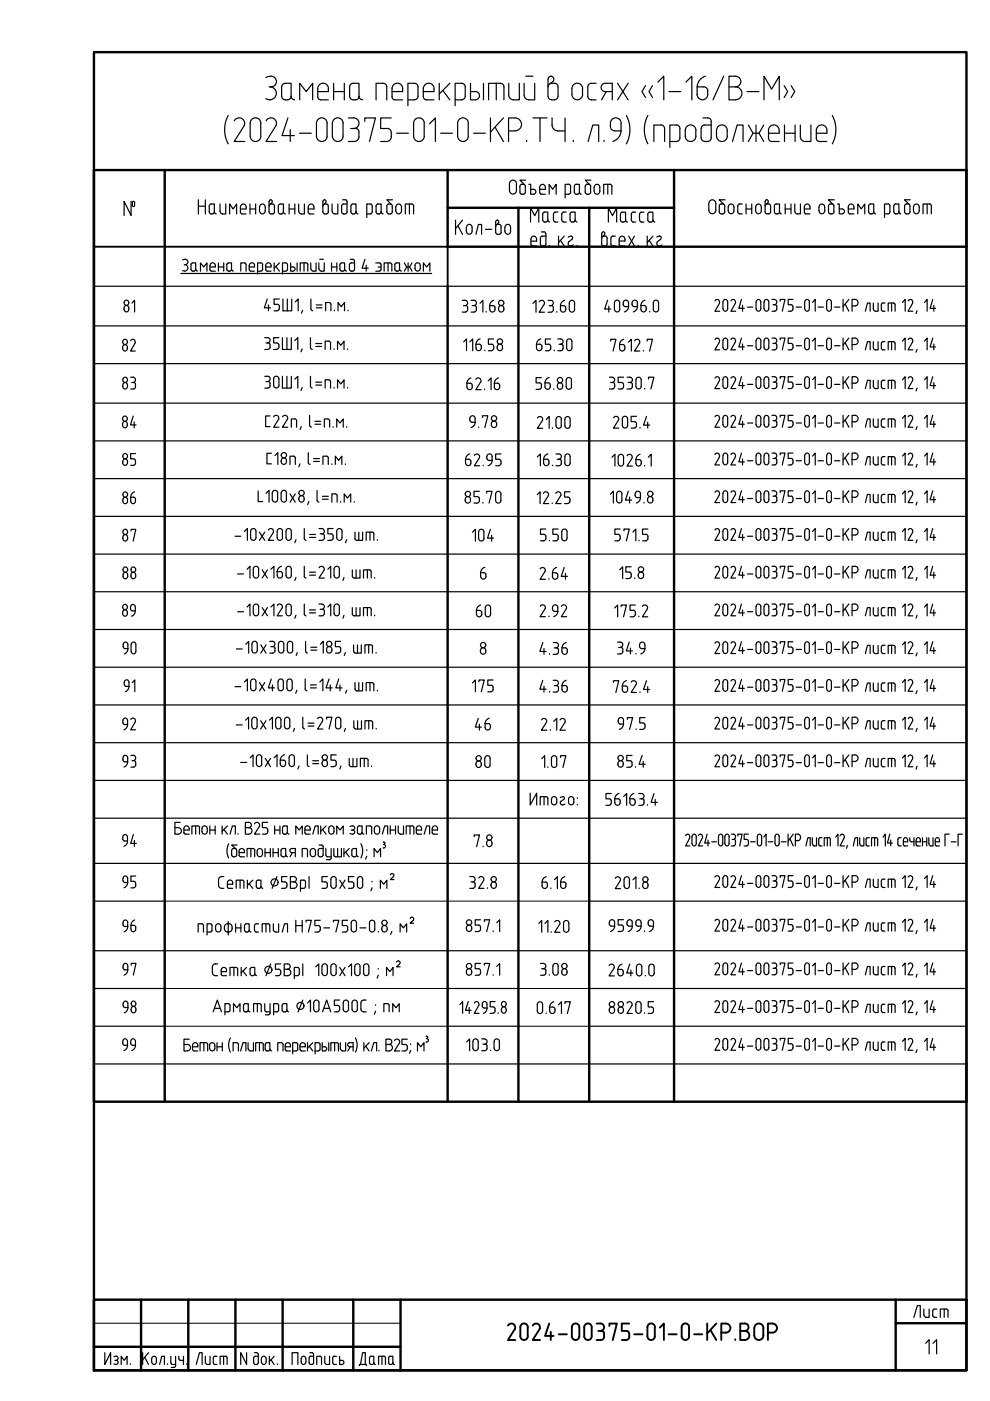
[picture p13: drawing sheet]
<svg xmlns="http://www.w3.org/2000/svg" width="210mm" height="297mm" viewBox="0 0 210 297" stroke-linecap="round" stroke-linejoin="round" font-family="sans-serif">
<defs><g id="words">
<text font-size="7.1" x="106.5" y="285.4">2024-00375-01-0-КР.ВОР</text>
<g font-size="6.2">
<text x="95.2" y="50.8">Кол-во</text>
<text x="97" y="92.1">9.78</text>
<text x="23.6" y="164">93</text>
<text x="23.6" y="208.1">97</text>
<text x="75.1" y="290.7">Дата</text>
</g>
<g font-size="5.7">
<text x="24.7" y="83.6">83</text>
<text x="24.7" y="92.1">84</text>
<text x="24.7" y="99.8">85</text>
<text x="24.7" y="107.9">86</text>
<text x="24.7" y="116.1">87</text>
<text x="98.8" y="116.1">104</text>
<text x="24.7" y="123.8">88</text>
<text x="24.7" y="131.9">89</text>
<text x="99.8" y="131.9">60</text>
<text x="113.2" y="140.1">4.36</text>
<text x="24" y="147.8">91</text>
<text x="98.8" y="147.8">175</text>
<text x="113.2" y="147.8">4.36</text>
<text x="23.6" y="155.9">92</text>
<text x="99.5" y="155.9">46</text>
<text x="128.4" y="155.9">97.5</text>
<text x="99.8" y="164">80</text>
<text x="23.6" y="180.6">94</text>
<text x="23.6" y="189.4">95</text>
<text x="126.6" y="198.6">9599.9</text>
<text x="23.6" y="215.9">98</text>
<text x="23.6" y="224">99</text>
<text x="192.6" y="280.5">Лист</text>
</g>
<g font-size="5.3">
<text x="29.3" y="67.4" transform="rotate(-90 29.3 67.4)">81</text>
<text x="24.7" y="75.5">82</text>
<text x="23.6" y="139.7">90</text>
<text x="23.6" y="198.6">96</text>
<text x="199.3" y="288.2" transform="rotate(-90 199.3 288.2)">11</text>
</g>
</g></defs>
<path d="M19.9 11.1h185v279.4h-185zM19.9 275.6h185v14.9h-185zM29.9 275.6v14.9M39.9 275.6v14.9M49.9 275.6v14.9M59.9 275.6v14.9M74.9 275.6v14.9M84.9 275.6v14.9M189.9 275.6v14.9M19.9 285.5h65M189.9 280.6h15" fill="none" stroke="#000" stroke-width=".51"/>
<g fill="none" stroke="#000" stroke-width=".25">
<path d="M57.2 18.4a1.38 1.38 0 0 1 1.3 1.9 1.38 1.38 0 0 1-2.1 .6M57.5 16.2a1.16 1.16 0 0 1 1.1 1.3 1.16 1.16 0 0 1-1.5 .9M57.5 16.2l-1.1 .2M59.7 18.4v2a1.02 1.02 0 0 0 1 .8 1.02 1.02 0 0 0 1-.8M59.7 18.4a.75 .75 0 0 1 .8-.7h1.2v2.7M69.6 18.8v.6h-2.2M69.6 18.8a1.13 1.13 0 0 0-1.1-1.2 1.13 1.13 0 0 0-1.1 1.2v1.7a.62 .62 0 0 0 .6 .7h1.6M70.7 19.4h2.3M70.7 17.7v3.5M73 17.7v3.5M74.1 18.4v2a.75 .75 0 0 0 .8 .8M74.9 17.7h1.2v2.7"/>
<path d="M74.9 17.7a.75 .75 0 0 0-.8 .7M82 18.4a.75 .75 0 0 0-.8-.7h-1.5v3.5M82 18.4v2.8M85.4 18.8v.6h-2.3M85.4 18.8a1.13 1.13 0 0 0-1.1-1.2 1.13 1.13 0 0 0-1.2 1.2v1.7a.62 .62 0 0 0 .6 .7h1.7M88.6 18.4v2a.75 .75 0 0 1-.7 .8h-1.4M88.6 18.4a.75 .75 0 0 0-.7-.7h-1.4v4.7M89.7 18.8v1.7M89.8 18.8a1.13 1.13 0 0 1 1.1-1.2 1.13 1.13 0 0 1 1.1 1.2v.6h-2.3M93.1 17.7v3.5M93.9 19.2l1.5 2M95.4 17.7l-2.3 2.2"/>
<path d="M97.9 17.7h-1.4v4.7M97.9 17.7a.75 .75 0 0 1 .7 .7M98.6 18.4v2a.75 .75 0 0 1-.7 .8M99.8 17.7v3.5h1a.89 .89 0 0 0 .9-.9 .89 .89 0 0 0-.9-.9h-1M102.5 17.7v3.5M105.2 17.7v3.5M106.1 17.7h-2.5v3.5M106.1 17.7a.75 .75 0 0 1 .7 .7M106.8 18.4v2.8M107.9 17.7v2.4a1.01 1.01 0 0 0 1 1.1h1.2v-3.5M111.1 17.7v2.4a1.01 1.01 0 0 0 1 1.1h1.3v-3.5M111.5 16.2h1.5"/>
<path d="M116.2 18.4a.75 .75 0 0 1 .8-.7 1.05 1.05 0 0 1 1.3 .4v.3M116.6 17.8l.6-.5a.63 .63 0 0 0-.1-1.1 .63 .63 0 0 0-.9 .6v3.6a.75 .75 0 0 0 .8 .8 1.05 1.05 0 0 0 1.3-.5v-2.3M121.7 17.9a1.13 1.13 0 0 1 1.2-.1 1.13 1.13 0 0 1 .6 1v1.2a1.13 1.13 0 0 1-1.1 1.2 1.13 1.13 0 0 1-1.1-1.2v-1.6zM124.6 18.4v2a.75 .75 0 0 0 .8 .8h1M126.4 17.7h-1a.75 .75 0 0 0-.8 .7M128.5 19.4l-.9 1.8M129.8 19.4h-1.5a.88 .88 0 0 1-.9-.9 .88 .88 0 0 1 .9-.8h1.5v3.5M130.9 17.7l2.3 3.5M133.2 17.7l-2.3 3.5M136.9 18.2l-.8 1.2 .8 1.3M138.3 18.2l-.7 1.2 .7 1.3M139.5 17.4l1.2-1.2v5"/>
<path d="M141.8 19.4h2.5M145.4 17.4l1.3-1.2v5M149.2 18.4a.84 .84 0 0 1 .9 .9 1.29 1.29 0 0 1-.2 1.4 1.29 1.29 0 0 1-1.3 .4 1.13 1.13 0 0 1-.8-1.1v-1.6h1.4M149.6 16.2a2.38 2.38 0 0 0-1.8 2.2M153.4 16.2l-2.2 5M154.6 16.2h1.3a1.13 1.13 0 0 1 1.2 1.1 1.13 1.13 0 0 1-1.2 1.1 1.38 1.38 0 0 1 1.4 1.4 1.38 1.38 0 0 1-1.4 1.4h-1.3zM154.6 18.4h1.3M158.4 19.4h2.5M166.3 18.2l.7 1.2-.7 1.3M167.7 18.2l.8 1.2-.8 1.3M48.4 24.5a6.3 6.3 0 0 0 0 6M49.7 25.6a1.17 1.17 0 0 1 1.5-.5 1.17 1.17 0 0 1 .6 1.5l-2.1 3.4h2.2"/>
<path d="M53.5 25.2a1.11 1.11 0 0 1 1.2-.1 1.11 1.11 0 0 1 .6 1v2.8a1.13 1.13 0 0 1-1.1 1.1 1.13 1.13 0 0 1-1.2-1.1v-2.8l.1-.3zM56.4 25.6a1.17 1.17 0 0 1 1.6-.5 1.17 1.17 0 0 1 .5 1.5l-2.1 3.4h2.3M61 25l-1.2 3.8h2.6M61.5 27.5v2.5M61.7 20.4a.75 .75 0 0 0 .8 .8M63.5 28.2h2.5M63.5 21.2v-3.5l1.4 1.7 1.4-1.7v3.5M69.3 26.1v2.8M69.4 26.1a1.13 1.13 0 0 0-1.2-1.1 1.13 1.13 0 0 0-1.1 1.1v2.8a1.13 1.13 0 0 0 1.1 1.1 1.13 1.13 0 0 0 1.2-1.1M70.5 26.1v2.8M70.5 26.1a1.12 1.12 0 0 1 1.1-1.1 1.12 1.12 0 0 1 1.1 1.1v2.8a1.13 1.13 0 0 1-1.1 1.1 1.13 1.13 0 0 1-1.1-1.1M73.9 25h1.1"/>
<path d="M74.4 27.2h1a.75 .75 0 0 1 .7 .8v1a.97 .97 0 0 1-1 1h-1.2M75 25a1.13 1.13 0 0 1 1.1 1.1 1.13 1.13 0 0 1-1.1 1.1M76.1 20.4a.75 .75 0 0 0 .8 .8M76.1 20.4a.91 .91 0 0 1-1.2 .8M77.3 25.7v-.7h2.3l-1.3 5M83 25h-2.3v2.2h1.4a.84 .84 0 0 1 .9 .9v.9a1.01 1.01 0 0 1-1 1h-1.3M84.1 28.2h2.5M88.2 25.2a1.11 1.11 0 0 1 1.1-.1 1.11 1.11 0 0 1 .6 1l.1 2.8a1.13 1.13 0 0 1-1.2 1.1 1.13 1.13 0 0 1-1.1-1.1v-2.8l.1-.3zM89.8 20.5a.62 .62 0 0 0 .6 .7h1.6M91.1 26.3l1.2-1.3v5M93.4 28.2h2.5M96.5 21.2h1.4"/>
<path d="M97.5 25.2a1.11 1.11 0 0 1 1.2-.1 1.11 1.11 0 0 1 .6 1v2.8a1.13 1.13 0 0 1-1.1 1.1 1.13 1.13 0 0 1-1.2-1.1v-2.8l.1-.3zM100.4 28.2h2.5M104 25v5M105 27l1.7 3M106.7 25l-2.7 3M107.8 27.8h1.4M108.2 38.4a.73 .73 0 0 1 .9-.1 .73 .73 0 0 1 .4 .7v1.3a.75 .75 0 0 1-.7 .9 .75 .75 0 0 1-.8-.9v-1.3zM109.2 27.7a1.37 1.37 0 0 0 1.4-1.3 1.37 1.37 0 0 0-1.4-1.4h-1.4v5M110.2 39.5l.1 1.5a.62 .62 0 0 0 .6 .2 .62 .62 0 0 0 .5-.5M110.2 39.5l.1-.2a.64 .64 0 0 1 1.1 .2M111.4 39.5v1.2M111.4 38.2h-1.2l1 1"/>
<path d="M111.7 29.7v.3M112.1 39.1h.4v2.1h.6M113 25h3M114.5 25v5M117.1 25v1.5a1.26 1.26 0 0 0 1.2 1.3h1.5M119.8 25v5M121 39.5v1.2M121 39.5l-.2-.4h-1v2.8M121.5 29.7v.3M121.8 39.5v1.2a.56 .56 0 0 0 .5 .5 .56 .56 0 0 0 .6-.5M121.8 39.5l.2-.4h.9v1.6M124.1 39.5v1.5l.4 .2"/>
<path d="M124.5 39.1h.5l.2 .4M124.5 39.1l-.4 .2v.2M124.7 30l1-3.5h1.2v3.5M125.2 39.5v1.2M125.3 38.2h-1.2l.9 1M126 39.8v.7M126 39.7a.61 .61 0 0 1 .6-.6 .61 .61 0 0 1 .6 .6M127.2 39.8v.7M128.1 29.7v.3M128.9 39.1v2.1M129.4 26.1v.8M129.4 26.1a1.13 1.13 0 0 1 1.2-1.1 1.13 1.13 0 0 1 1.1 1.1"/>
<path d="M129.4 26.9a.88 .88 0 0 0 .9 .8M129.7 39.5v1.7M129.8 39.5l-.1-.2-.4-.2h-1.3v2.1M131.7 27.7a2.38 2.38 0 0 1-1.8 2.3M131.7 26.1v1.7h-1.4M132.8 24.5a6.3 6.3 0 0 1 0 6M137.4 24.5a6.3 6.3 0 0 0 0 6M138.6 30v-3.5h1.6a.75 .75 0 0 1 .7 .7v2.8M142 30h1.4M143.4 26.5h-1.4v4.7M143.4 26.5a.75 .75 0 0 1 .8 .7M144.1 27.2v2"/>
<path d="M144.2 29.2a.75 .75 0 0 1-.8 .8M147.5 27.6v1.3M147.6 27.6a1.13 1.13 0 0 0-1.2-1.1 1.13 1.13 0 0 0-1.1 1.1v1.3a1.13 1.13 0 0 0 1.1 1.1 1.13 1.13 0 0 0 1.2-1.1M148.7 27.2v2M148.7 29.2a.75 .75 0 0 0 .7 .8h.6M149 25h1M150 25a.75 .75 0 0 1 .8 .7v3.5M150.8 29.2a.75 .75 0 0 1-.8 .8M150.8 26.5h-1.4a.75 .75 0 0 0-.7 .7M152.4 26.7a1.13 1.13 0 0 1 1.2-.1 1.13 1.13 0 0 1 .6 1v1.3a1.14 1.14 0 0 1-1.1 1.1 1.14 1.14 0 0 1-1.2-1.1l.1-1.6zM155.3 30l1-3.5h1.2v3.5M158.7 26.5l1 1.7-1 1.8"/>
<path d="M159.7 28.2h1.2M160.3 26.5v3.5M161.9 26.5l-1 1.7 1 1.8M162 21.2v-5l1.6 2.7 1.6-2.7v5M162.9 28.2h2.3a1.22 1.22 0 0 0-.5-1.5 1.22 1.22 0 0 0-1.5 .3l-.3 .6v1.8a.66 .66 0 0 0 .7 .6h1.6M166.3 28.2h2.3M166.3 26.5v3.5M168.6 26.5v3.5M169.7 26.5v2.5a1.01 1.01 0 0 0 1 1h1.2v-3.5M173.1 28.2h2.2a1.2 1.2 0 0 0-.6-1.6 1.2 1.2 0 0 0-1.6 .7v2.1a.62 .62 0 0 0 .6 .6h1.6M176.5 24.5a6.3 6.3 0 0 1 0 6M27.8 42.7v3l-1.5-3v3"/>
<path d="M28.1 42.9l.1 .8 .1 .1 .3-.2M28.1 42.9l.2-.2 .3 .2M28.5 42.9v.7M38.3 58h53.2M38.7 55.1a.6 .6 0 0 1 1 .1 .6 .6 0 0 1-.4 .9M39.1 56.1h.2M39.1 56.1a.7 .7 0 0 1 .7 .9 .7 .7 0 0 1-1.1 .4M40.5 57.1v-1l.4-.4h.6v1.4M40.5 57.1l.4 .4M40.9 57.5h.2M41.1 57.5l.4-.4 .4 .4M42.1 43.7h1.4"/>
<path d="M42.1 42.4v3M42.5 57.5v-1.8l.7 .9 .7-.9v1.8M43.5 42.4v3M44.5 56.6h1.2a.6 .6 0 0 0-.4-.8 .6 .6 0 0 0-.8 .5v.9l.3 .3M44.8 45.4h.2M44.8 57.5h.9M45.4 44.9l.1 .2 .4 .2M45.4 44.9v.2l-.4 .2M45.4 44.9v-1.6h-.8l-.2 .4v1.2l.2 .4h.2M46.3 56.6h1.1M46.3 55.7v1.8M46.7 43.3v1.7l.5 .3"/>
<path d="M47.4 55.7v1.8M47.9 43.3v2.1h-.7M48.1 57.1v-1l.4-.4h.6v1.4M48.1 57.1l.4 .4M48.5 57.5h.2M48.7 45.4v-2.1l.7 1 .8-1v2.1M48.7 57.5l.4-.4 .4 .4M51.1 57.5v-1.8h.7l.3 .2 .1 1.6M51.3 45.4h.9M52.2 43.9v.4h-1.2M52.2 43.9a.61 .61 0 0 0-.6-.6 .61 .61 0 0 0-.6 .6v1.1l.3 .3M52.8 56.6h1.2a.59 .59 0 0 0-.4-.8 .59 .59 0 0 0-.7 .5l-.1 .9 .4 .3"/>
<path d="M53 44.3h1.2M53 43.3v2.1M53.1 57.5h.9M54.2 43.3v2.1M54.6 57.5h.7M55.2 43.4a.6 .6 0 0 1 .7-.1 .6 .6 0 0 1 .3 .6v.8a.62 .62 0 0 1-.6 .6 .62 .62 0 0 1-.6-.6zM55.3 55.7h-.7v2.4M55.3 55.7l.4 .4M55.7 56.1v1M55.7 57.1l-.4 .4M56.3 56.6h1.2a.6 .6 0 0 0-.4-.8 .6 .6 0 0 0-.8 .5v.9l.4 .3M56.6 57.5h.9"/>
<path d="M57 43.7l.1-.2a.6 .6 0 0 1 .6-.3 .6 .6 0 0 1 .5 .5v1.2v.2l-.4 .2M57 42.7v2.2l.1 .2 .4 .2M57.1 42.7a.33 .33 0 0 1 .2-.3 .33 .33 0 0 1 .3 .1l.1 .4-.4 .4M57.4 45.4h.4M58.1 55.7v1.8M58.5 56.5l.7 1M59.2 55.7l-1.1 1.2M59.4 45.4h.3M59.9 57.5h.7M60.1 44.9v.2l.4 .2M60.1 44.9v-1.6h-.9l-.2 .4v1.2l.2 .4h.2M60.1 44.9l-.1 .2-.3 .2"/>
<path d="M61 57.1l-.4 .4M61 57.1l-.1-1.2-.3-.2h-.7v2.4M61.3 44.3h1.2M61.3 43.3v2.1M61.6 55.7v1.8h.5M61.6 56.6h.5a.43 .43 0 0 1 .5 .4 .43 .43 0 0 1-.5 .5M62.5 43.3v2.1M63 55.7v1.8M63.3 43.3l.1 1.7 .5 .3M64.5 55.7v1.8M64.5 43.3v2.1h-.6M64.9 55.7h-1.3v1.8"/>
<path d="M64.9 55.7l.4 .4M65.3 56.1v1.4M65.3 44.3h1.3a.72 .72 0 0 0-.1-.8 .72 .72 0 0 0-.8-.2l-.2 .1a2.24 2.24 0 0 0-.1 1.8l.3 .1M65.7 45.4h.9M65.9 55.7v1.3M65.9 57l.3 .4 .2 .1M67 55.7v1.8h-.6M67.6 55.7v1.3M67.6 57l.3 .4 .2 .1M67.8 55h.8M68.5 42.7v2.2v.2l.4 .2M68.5 42.7a.33 .33 0 0 1 .2-.3 .33 .33 0 0 1 .3 .1v.5"/>
<path d="M68.7 55.7v1.8h-.6M68.9 45.4h.3M69 43l-.3 .3M69.2 43.3h-.5l-.2 .4M69.2 43.3l.4 .2v1.4v.2l-.4 .2M70.3 56.6h1.1M70.3 55.7v1.8M70.4 43.3v1.5M70.4 44.7l.1 .3 .5 .3M71.4 55.7v1.8M71.6 43.3v2.1h-.6M72.1 57.1v-1.2l.4-.2h.6v1.4"/>
<path d="M72.1 57.1l.4 .4M72.5 57.5h.2M72.6 42.4h.6M72.8 45.4h.4M73.1 57.1l-.4 .4M73.1 57.1l.4 .4M73.2 42.3l.3 .3 .1 .2M73.6 42.8v2.1l-.1 .2-.3 .2M73.6 43.3h-.8l-.3 .2-.1 1.4 .2 .4h.2M74.1 57.1l.4 .4M74.3 55h.5l.3 .2 .1 1.9M74.5 57.5h.3"/>
<path d="M74.8 45.4h.3M75.2 57.1l-.4 .4M75.2 55.7h-.7l-.3 .2-.1 1.2M75.5 44.9v.2l.4 .2M75.5 44.9l-.1 .2-.3 .2M75.5 44.9v-1.6h-.9l-.2 .4v1.2l.2 .4h.2M77.4 55l-.6 1.9h1.3M77.6 56.2v1.3M77.8 45.4h.7M78.5 45.3l.4-.2v-.2v-1.4l-.4-.2h-.7v2.8M79.7 55.7h.7l.3 .2 .1 1.2M79.7 57.5h.7"/>
<path d="M80.1 45.4h.3M80.2 56.6h.6M80.8 57.1l-.4 .4M80.8 44.9v.2l-.4 .2M80.8 44.9v-1.6h-.9l-.2 .4v1.2l.2 .4h.2M80.8 44.9l.1 .2 .3 .2M81.4 57.5v-1.8h1.3l.3 .2 .1 1.6M82.3 55.7v1.8M82.4 45.4h.4M82.8 43.3h-.6l-.2 .4v1.2l.2 .4h.2M82.8 43.3l.3 .2 .1 1.4-.1 .2-.3 .2M83.2 42.4h-1.2l1 .9"/>
<path d="M83.7 57.1v-1l.4-.4h.6v1.4M83.7 57.1l.4 .4M84.1 57.5h.2M84.1 43.4a.6 .6 0 0 1 .7-.1 .6 .6 0 0 1 .3 .6v.8a.62 .62 0 0 1-.6 .6 .62 .62 0 0 1-.6-.6zM84.7 57.1l-.4 .4M84.7 57.1l.4 .4M85.7 55.7l.5 .9-.5 .9M86.2 56.6h.6M86.5 55.7v1.8M86.8 43.3v2.1M87.4 55.7l-.6 .9 .6 .9M87.7 43.7v1.7"/>
<path d="M87.7 43.7v-.2l-.4-.2h-1.4v2.1M88.1 56a.56 .56 0 0 1 .6-.3 .56 .56 0 0 1 .4 .6v.6a.56 .56 0 0 1-.5 .6 .56 .56 0 0 1-.6-.6zM89.8 57.5v-1.8l.6 .9 .7-.9v1.8M112.5 47.1v-3l.9 1.6 .8-1.6v3M112.5 40.1h.6M112.6 51.1h1.2a.72 .72 0 0 0-.1-.8 .72 .72 0 0 0-.8-.2l-.2 .2a2.15 2.15 0 0 0-.1 1.7l.3 .2h.9M113.1 40.1a.52 .52 0 0 1 .5 .6 .52 .52 0 0 1-.5 .5M114.4 40.1h1.2a.72 .72 0 0 0-.1-.7 .72 .72 0 0 0-.7-.3l-.2 .2a2.15 2.15 0 0 0-.1 1.7l.3 .2h.8M114.6 51.7v.2a.62 .62 0 0 0 .7 .3 .62 .62 0 0 0 .4-.5M114.8 49.2h.5M115 50.1h.7M115 50l-.4 .3v1.4"/>
<path d="M115.3 49.2l.4 .2v.2v2.1M115.5 45h.6v1.6M115.5 45l-.4 .2v.2v1.2l.2 .4 .2 .1M116.1 46.6l.1 .2 .4 .3M116.1 46.6a.52 .52 0 0 1-.6 .5M116.4 41.2v-2.1l.8 1 .7-1v2.1M116.5 52v.2M117.8 47.1h.5M117.8 45h.5M117.8 45l-.4 .2-.1 1.4 .3 .4 .2 .1M118.4 50.1v2.1M118.8 51l.8 1.2"/>
<path d="M119.6 50.1l-1.2 1.3M120.1 45h-.8l-.2 .4 .1 1.4 .3 .3h.6M120.5 50.3a.48 .48 0 0 1 .6-.3 .48 .48 0 0 1 .3 .6 1.45 1.45 0 0 0-.9 1l.3 .5 .7-.2M121 40.7l-.2 .4-1 .1M121.1 45h.8v1.6a.54 .54 0 0 1-.5 .5 .54 .54 0 0 1-.5-.5v-1.2zM121.9 46.6l.1 .2 .4 .3M122.3 52v.2M122.9 40.7v.3l.4 .2M125.2 40.7l-.2 .4-.5 .1M126 40.5a.61 .61 0 0 0 .6 .7 .61 .61 0 0 0 .6-.7M127.6 51.7v.2l.4 .3M127.6 49.5v2.2"/>
<path d="M127.6 49.5a.33 .33 0 0 1 .2-.3 .33 .33 0 0 1 .4 .1v.4l-.4 .4M128 50.1h.3M128 50l-.4 .3v.2M128.3 50l.4 .3v.2M128.7 50.5v1.2M128.7 51.7l-.2 .4-.5 .1M129 47.1v-3l.9 1.6 .8-1.6v3M129.5 50.5v1.2M129.5 51.7l.1 .2 .4 .3M129.9 52.2h.6M129.9 50.1h.6M130 50l-.4 .3-.1 .2"/>
<path d="M131.3 51.1h1.2a.66 .66 0 0 0-.2-.9 .66 .66 0 0 0-1 .3v1.5l.3 .1 .9 .1M132 45h.6v1.6l.1 .3 .3 .2M132 45l-.4 .2v.2v1.2l.2 .4 .2 .1M132.7 46.6a.51 .51 0 0 1-.7 .5M133.3 50.1l1.2 2.1M134.3 45h.5M134.3 45l-.4 .2v1.4l.2 .4 .7 .1M134.5 50.1l-1.2 2.1M135.3 52v.2M136 45h.5M136 45l-.3 .2-.1 1.4 .2 .4 .7 .1M137.2 50.1v2.1"/>
<path d="M137.6 51l.8 1.2M137.8 45h.6v1.6M137.8 45l-.4 .2v1.4a.56 .56 0 0 0 .5 .5 .56 .56 0 0 0 .6-.5M138.4 46.6l.1 .3 .3 .2M138.4 50.1l-1.2 1.3M139.3 50.3a.47 .47 0 0 1 .6-.3 .47 .47 0 0 1 .2 .7l-.7 .6a.58 .58 0 0 0 .1 .8 .58 .58 0 0 0 .8-.2M151.8 43.2v1.3M151.8 43.2a.75 .75 0 0 0-.8-.8 .75 .75 0 0 0-.7 .8v1.3a.75 .75 0 0 0 .7 .8 .75 .75 0 0 0 .8-.8M152.7 43.3a.61 .61 0 0 1 .9 .4l.1 1.2-.2 .4a.64 .64 0 0 1-1-.4v-1.2zM153.7 42.4h-1.2l1 .9M154.6 43.4a.6 .6 0 0 1 .7-.1 .6 .6 0 0 1 .3 .6v.8a.62 .62 0 0 1-.6 .6 .62 .62 0 0 1-.6-.6zM157.4 43.3h-.8l-.2 .4 .1 1.4 .3 .2h.6"/>
<path d="M158.2 44.3h1.2M158.2 43.3v2M159.4 43.3v2M160.4 43.4a.6 .6 0 0 1 .7-.1 .6 .6 0 0 1 .3 .6v.8a.61 .61 0 0 1-.6 .6 .61 .61 0 0 1-.6-.6v-.8zM162.2 42.7l.1 2.4 .1 .2h.6M162.2 42.7a.36 .36 0 0 1 .6-.3 .36 .36 0 0 1 0 .6l-.4 .3M163 43.3h-.6l-.2 .4M163 43.2l.3 .3 .1 1.4-.1 .2-.3 .2M165.3 44.9v-1.6l-.7-.1-.4 .3v1.4a.5 .5 0 0 0 .7 .4M165.3 44.9v.2l.4 .2M165.3 44.9l-.1 .2-.3 .2M166.5 44.3h1.2"/>
<path d="M166.5 43.3v2M167.7 43.3v2M168.5 43.3l.1 1.7 .4 .3h.7v-2M170.5 44.3h1.2a.72 .72 0 0 0 0-.8 .72 .72 0 0 0-.8-.2l-.3 .4-.1 1.3M170.6 45l.1 .3h1M173.8 43.4a.6 .6 0 0 1 .7-.1 .6 .6 0 0 1 .4 .6v.8a.62 .62 0 0 1-.7 .6 .62 .62 0 0 1-.6-.6zM175.9 43.3a.61 .61 0 0 1 .9 .4v1.2l-.2 .4a.64 .64 0 0 1-.9-.4v-1.2zM176.9 42.4h-1.2l.9 .9M177.5 43.3h.4v2h.7a.52 .52 0 0 0 .4-.5 .52 .52 0 0 0-.4-.5h-.7M179.9 44.3h1.2a.72 .72 0 0 0-.1-.8 .72 .72 0 0 0-.8-.2l-.2 .1a2.15 2.15 0 0 0-.1 1.8l.3 .1M180.2 45.3h.9M181.9 45.3v-2l.7 1 .7-1v2"/>
<path d="M185.3 44.9v.2l.4 .2M185.3 44.9v-1.6l-.7-.1-.4 .3v1.4a.5 .5 0 0 0 .6 .4M185.3 44.9l-.1 .2-.3 .2M187.5 45.3h.8l.3-.2 .1-1.4-.2-.4h-1v2.8M189.7 43.3h.9v1.6a.55 .55 0 0 1-.6 .5 .55 .55 0 0 1-.5-.5v-1.2zM190.6 44.9v.2l.4 .2M192 43.3a.61 .61 0 0 1 .9 .4l.1 1.2-.2 .4a.64 .64 0 0 1-1-.4v-1.2zM193 42.4h-1.2l.9 .9M193.9 43.4a.6 .6 0 0 1 .7-.1 .6 .6 0 0 1 .3 .6v.8a.62 .62 0 0 1-.6 .6 .62 .62 0 0 1-.6-.6zM196.6 43.3v2M197.5 43.7v1.6M197.5 43.7l-.1-.2-.3-.3-1.4 .1v2"/>
<path d="M19.9 60.7h185M19.9 69.1h185M19.9 77.1h185M56.1 79.8h.6a.56 .56 0 0 1 .6 .5 .56 .56 0 0 1-.6 .6M56.1 71.6h.6M56.1 74.1h.7M56.4 72.7h.5M56.7 63.4l-.7 1.9h1.4M56.7 71.6a.56 .56 0 0 1 .6 .5 .56 .56 0 0 1-.6 .6M56.9 72.7l.4 .4M56.9 64.7v1.2M57.3 73.1v.5"/>
<path d="M57.3 73.6l-.3 .4-.2 .1M58 74.1h.6M58.7 72.7l.2 .1a.76 .76 0 0 1-.3 1.3M58.8 64.5l.4 .2v.3M59.1 71.6h-1.1v1.1h.7M59.2 63.4h-1.1v1.1h.7M59.2 65v.4M59.2 65.4l-.2 .4-.9 .1M59.9 71.6v2.5h1.9v-2.5M59.9 79.8v2.5h1.9v-2.5M60 63.4v2.5h1.8v-2.5M60.8 71.6v2.5"/>
<path d="M60.8 79.8v2.5M60.9 63.4v2.5M62.5 72.2l.6-.6v2.5M62.6 64l.6-.6v2.5M64.1 74l-.3 .6M64.2 65.8l-.3 .6M65.8 73.7l.4 .4M65.8 79.8v2.1l.4 .4M65.8 71.6v2.1M65.9 63.4v2.1l.4 .4M67 72.8h1.2M67 73.5h1.2"/>
<path d="M67 64.7h1.3M67 65.3h1.3M68.9 74.1v-1.8h.8l.3 .2 .1 1.6M69 65.9v-1.8h.8l.3 .2 .1 1.6M70.8 74v.1M70.9 65.8v.1M71.6 74.1v-1.8l.7 .9 .6-.9v1.8M71.7 65.9v-1.8l.6 .9 .7-.9v1.8M73.7 74v.1M73.8 65.8v.1M98 63.7h.6a.56 .56 0 0 1 .5 .5 .56 .56 0 0 1-.5 .6M98.3 64.8h.7a.9 .9 0 0 1-.1 1.3l-.9 .1"/>
<path d="M98.3 72.5l.6-.6v2.5M99.6 72.5l.6-.6v2.5M99.9 63.7h.6a.56 .56 0 0 1 .5 .5 .56 .56 0 0 1-.5 .6M100.1 64.8h.5M100.6 64.8h.2a.9 .9 0 0 1 0 1.3l-.9 .1M100.9 73h.7a.68 .68 0 0 1 .4 .8 .68 .68 0 0 1-.8 .5l-.3-.5zM101.8 64.3l.6-.6v2.5M101.8 71.8a1.2 1.2 0 0 0-.9 1.2M102.8 74.2v.2M103.1 66v.2M103.8 64.8h.7M103.8 64.8v.8"/>
<path d="M103.8 65.6a.56 .56 0 0 0 .6 .6 .56 .56 0 0 0 .6-.6M104.5 64.8l.4 .2v.6M104.7 71.9h-1.2v1.1h1a.78 .78 0 0 1-.3 1.3l-.7 .1M104.7 63.7a1.2 1.2 0 0 0-.9 1.1M105.5 73.2a.61 .61 0 0 1 .9 0 .61 .61 0 0 1 0 .9 .61 .61 0 0 1-.9 0zM105.7 65.6a.6 .6 0 0 1 .6-.8 .6 .6 0 0 1 .5 .8M105.7 65.6a.56 .56 0 0 0 .6 .6 .56 .56 0 0 0 .5-.6M113 64.3l.6-.6v2.5M113.7 73h.8a.68 .68 0 0 1 .4 .8 .68 .68 0 0 1-.9 .5l-.2-.5zM114.3 64a.58 .58 0 0 1 .8-.3 .58 .58 0 0 1 .3 .8M114.6 71.8a1.2 1.2 0 0 0-.8 1.2M115.4 64.5l-1.1 1.7h1.1"/>
<path d="M116.2 63.7h.6M116.2 66.2h.6M116.3 73h.2a.77 .77 0 0 1-.2 1.3l-.7 .1M116.4 64.8l.7 .1a.88 .88 0 0 1 0 1.2l-.3 .1M116.8 71.9h-1.2v1.1h.7M116.8 63.7a.56 .56 0 0 1 .5 .5 .56 .56 0 0 1-.5 .6M117.5 74.2v.2M118.1 66.1v.1M118.3 71.9h.5M118.5 73h.5l.3 .2 .1 .7M118.8 64.8h.7M118.8 71.8a.56 .56 0 0 1 .6 .6 .56 .56 0 0 1-.6 .6"/>
<path d="M119.4 73.8l-.2 .5-.9 .1M119.5 64.8a.68 .68 0 0 1 .4 .8 .68 .68 0 0 1-.8 .5l-.3-.5v-.8M119.7 63.7a1.2 1.2 0 0 0-.9 1.1M120.2 72.1a.56 .56 0 0 1 .7-.2 .56 .56 0 0 1 .4 .5v1.4a.56 .56 0 0 1-.6 .5 .56 .56 0 0 1-.6-.5zM121.8 64.2v1.4M121.8 64.2a.57 .57 0 0 0-.5-.5 .57 .57 0 0 0-.6 .5v1.4a.56 .56 0 0 0 .6 .6 .56 .56 0 0 0 .5-.6M128.8 63.7l-.6 1.8h1.3M129.1 64.9v1.3M129.2 80h.6a.56 .56 0 0 1 .5 .5 .56 .56 0 0 1-.5 .6M129.5 72.3v-.4h1.1l-.6 2.5M130.3 64.2v1.4M130.3 64.2a.55 .55 0 0 1 .5-.6 .55 .55 0 0 1 .6 .6v1.4a.56 .56 0 0 1-.6 .5 .56 .56 0 0 1-.5-.5"/>
<path d="M131.4 73.1v.8a.56 .56 0 0 0 .5 .5 .56 .56 0 0 0 .6-.5v-.4M131.4 73.1h.9l.2 .4M132.2 80h-1.1v1.1l.9 .1a.78 .78 0 0 1-.3 1.3h-.6M132.2 63.9a.56 .56 0 0 1 .7-.2 .56 .56 0 0 1 .4 .5v.8h-.9a.87 .87 0 0 1-.2-1.1zM132.2 71.9a1.2 1.2 0 0 0-.8 1.2M132.9 80h.6a.56 .56 0 0 1 .6 .5 .56 .56 0 0 1-.6 .6M133.2 72.6l.7-.7v2.5M133.3 65a1.2 1.2 0 0 1-.9 1.1M134 64.2v.4M134 64.2a.56 .56 0 0 1 .6-.6 .56 .56 0 0 1 .5 .6M134.6 72.2a.58 .58 0 0 1 .7-.2 .58 .58 0 0 1 .3 .7M135.1 64.2v.8h-.9l-.2-.4"/>
<path d="M135.1 65a1.2 1.2 0 0 1-.8 1.1M135.6 72.8l-1.1 1.6h1.2M135.9 64.8h.7M136.4 74.3v.1M136.6 64.8a.68 .68 0 0 1 .4 .8 .68 .68 0 0 1-.8 .5l-.3-.5v-.8M136.8 63.6a1.2 1.2 0 0 0-.9 1.2M137.2 72.3v-.4h1.1l-.6 2.5M137.8 66v.2M138.6 63.9a.56 .56 0 0 1 .6-.2 .56 .56 0 0 1 .4 .5v1.4a.56 .56 0 0 1-.5 .5 .56 .56 0 0 1-.6-.5zM151.6 63.8a.53 .53 0 0 1 .7-.2 .53 .53 0 0 1 .2 .7l-.9 1.7h1M151.6 72a.53 .53 0 0 1 .7-.2 .53 .53 0 0 1 .2 .7M152.5 72.5l-.9 1.7h1"/>
<path d="M153.5 63.6l.3-.1 .4 .3 .1 1.6a.5 .5 0 0 1-.5 .6 .5 .5 0 0 1-.5-.6v-1.4zM153.5 71.8l.3-.1 .4 .3 .1 1.6a.5 .5 0 0 1-.5 .6 .5 .5 0 0 1-.5-.6v-1.4zM155 63.8a.53 .53 0 0 1 .7-.2 .53 .53 0 0 1 .2 .7M155 72a.53 .53 0 0 1 .7-.2 .53 .53 0 0 1 .2 .7M155.9 64.3l-.9 1.7h1M155.9 72.5l-.9 1.7h1M157.2 63.5l-.5 1.9h1.1M157.2 71.7l-.5 1.9h1.1M157.2 79.9l-.5 1.9h1.1M157.4 64.7v1.3M157.4 72.9v1.3M158.5 65.1h1.1"/>
<path d="M158.5 73.3h1.1M160.3 64.1v1.3M160.3 72.2v1.4M160.3 64a.5 .5 0 0 1 .2-.4 .5 .5 0 0 1 .6 0l.2 .5v1.3a.5 .5 0 0 1-.5 .6 .5 .5 0 0 1-.5-.6M160.3 72.2a.5 .5 0 0 1 .2-.4 .5 .5 0 0 1 .6 0l.2 .4v1.4a.5 .5 0 0 1-.5 .6 .5 .5 0 0 1-.5-.6M162.3 63.6l.2-.1 .4 .3 .1 1.6a.5 .5 0 0 1-.5 .6 .5 .5 0 0 1-.5-.6v-1.4zM162.3 71.8l.2-.1 .4 .3 .1 1.6a.5 .5 0 0 1-.5 .6 .5 .5 0 0 1-.5-.6v-1.4zM163.7 63.5h.5a.56 .56 0 0 1 .5 .5 .56 .56 0 0 1-.5 .6M163.7 71.7h.5a.56 .56 0 0 1 .5 .5 .56 .56 0 0 1-.5 .6M163.7 79.9h.5a.56 .56 0 0 1 .5 .5 .56 .56 0 0 1-.5 .6M163.7 66h.5M163.7 74.2h.5"/>
<path d="M163.9 64.6l.6 .1 .2 .8M163.9 72.8h.5M164.4 72.8l.3 .4M164.7 65.5l-.1 .2-.4 .3M164.7 73.2l-.1 .7-.4 .3M165.4 63.9v-.4h1l-.5 2.5M165.4 72.1v-.4h1l-.5 2.5M167.7 72.8l.4 .2a.84 .84 0 0 1-.4 1.2h-.6M168.1 65.5l-.2 .4-.8 .1M168.1 63.5h-1v1.1l.8 .1 .2 .8M168.1 71.7h-1v1.1h.6M168.1 79.9h-1v1.1h.6l.4 .2a.84 .84 0 0 1-.4 1.2h-.6"/>
<path d="M168.8 65.1h1.1M168.8 73.3h1.1M171.6 64.1v1.3M171.6 72.2v1.4M171.6 64a.5 .5 0 0 0-.2-.4 .5 .5 0 0 0-.5 0l-.3 .5v1.3a.5 .5 0 0 0 .5 .6 .5 .5 0 0 0 .5-.6M171.6 72.2a.5 .5 0 0 0-.2-.4 .5 .5 0 0 0-.5 0l-.3 .4v1.4a.5 .5 0 0 0 .5 .6 .5 .5 0 0 0 .5-.6M172.3 64.1l.5-.6v2.5M172.3 72.3l.5-.6v2.5M173.5 65.1h1.1M173.5 73.3h1.1M175.3 64.1v1.3M175.3 72.2v1.4"/>
<path d="M175.3 64a.5 .5 0 0 1 .2-.4 .5 .5 0 0 1 .5 0l.3 .5v1.3a.5 .5 0 0 1-.5 .6 .5 .5 0 0 1-.5-.6M175.3 72.2a.5 .5 0 0 1 .2-.4 .5 .5 0 0 1 .5 0l.3 .4v1.4a.5 .5 0 0 1-.5 .6 .5 .5 0 0 1-.5-.6M177 65.1h1.1M177 73.3h1.1M178.8 63.5v2.5M178.8 71.7v2.5M178.8 79.9v2.5M179.2 64.5l.8 1.5M179.2 72.7l.8 1.5M180 63.5l-1.2 1.5M180 71.7l-1.2 1.5M180 79.9l-1.2 1.5"/>
<path d="M180.7 64.9h.6a.69 .69 0 0 0 .6-.7 .69 .69 0 0 0-.6-.7h-.6v2.5M180.7 73.1h.6a.69 .69 0 0 0 .6-.7 .69 .69 0 0 0-.6-.7h-.6v2.5M183.5 66l.4-1.8h.6v1.8M183.5 74.2l.4-1.8h.6v1.8M185.2 72.4v1.5l.4 .3h.6v-1.8M185.2 64.2v1.3M186.2 64.2v1.8l-.8-.1-.2-.4M186.9 64.6v1M186.9 72.8v1M186.9 65.6l.1 .3 .6 .1M186.9 73.8l.1 .3 .6 .1M187.6 64.2l-.6 .1-.1 .3"/>
<path d="M187.6 72.4l-.6 .1-.1 .3M188.3 66v-1.8h1.2l.3 .4v1.4M188.3 74.2v-1.8h1.2l.2 .2 .1 1.6M189 64.2v1.8M189 72.4v1.8M191.3 64.1l.6-.6v2.5M191.3 72.3l.6-.6v2.5M192.6 63.8a.53 .53 0 0 1 .7-.2 .53 .53 0 0 1 .2 .7l-1 1.7h1M192.6 72a.53 .53 0 0 1 .7-.2 .53 .53 0 0 1 .2 .7M193.5 72.5l-1 1.7h1M194.4 65.9l-.2 .6M194.4 74.1l-.2 .6"/>
<path d="M196 64.1l.6-.6v2.5M196 72.3l.6-.6v2.5M197.8 63.5l-.6 1.9h1.2M197.8 71.7l-.6 1.9h1.2M197.8 79.9l-.6 1.9h1.2M198 64.7v1.3M198 72.9v1.3M19.9 85.5h185M19.9 93.5h185M56.4 80.9h.5M56.9 80.9l.4 .4M57.3 88.2h-1v2.3h1"/>
<path d="M57.3 81.3v.5M57.3 81.8l-.3 .4-.9 .1M57.6 96.1h-1v2.2h1M58 81.7a.56 .56 0 0 0 .6 .6 .56 .56 0 0 0 .5-.6M58 80.3a.56 .56 0 0 1 .6-.5 .56 .56 0 0 1 .5 .5M58 80.3v1.4M58 88.4a.58 .58 0 0 1 .8-.3 .58 .58 0 0 1 .3 .8M58.3 96.6l.6-.6v2.5M59.1 88.9l-1.1 1.7h1.1M59.1 80.3v1.4M59.6 97.7a.59 .59 0 0 0 .6 .8 .59 .59 0 0 0 .5-.8M59.6 97.7a.56 .56 0 0 1 .6-.6 .56 .56 0 0 1 .5 .6"/>
<path d="M59.9 88.4a.58 .58 0 0 1 .8-.3 .58 .58 0 0 1 .3 .8l-1.1 1.7h1.1M61.5 98.5v-1.8h.7l.4 .2v1.6M61.8 90.6v-1.8h.7l.3 .2 .1 1.6M62.5 80.4l.6-.6v2.5M63.6 98.3l-.2 .7M63.9 90.5l-.3 .6M64.1 82.2l-.3 .6M65.4 98.1l.3 .4M65.4 96v2.1M65.6 88.1v2.1M65.7 90.2l.3 .4M66.5 97.2h1.2"/>
<path d="M66.5 97.8h1.2M66.8 89.3h1.2M66.8 89.9h1.2M67 81h1.2M67 81.6h1.2M68.5 98.5v-1.8h.7l.4 .2v1.6M68.9 82.3v-1.8h.8l.3 .2 .1 1.6M69.5 88.8h-.7v1.8M69.5 88.8l.4 .4v1.4M70.4 98.3v.2M70.6 90.5v.1M70.8 82.2v.1"/>
<path d="M71.1 98.5v-1.8l.7 .9 .7-.9v1.8M71.4 90.6v-1.8l.7 .9 .7-.9v1.8M71.6 82.3v-1.8l.7 .9 .6-.9v1.8M73.2 98.3v.2M73.5 90.5v.1M73.7 82.2v.1M98.7 97.4v.8a.56 .56 0 0 0 .6 .5 .56 .56 0 0 0 .5-.5M98.7 97.4h.9l.2 .4M99 81.2v.9a.56 .56 0 0 0 .6 .5 .56 .56 0 0 0 .5-.5v-.6l-.4-.3M99 81.2h.7M99.6 96.2a1.2 1.2 0 0 0-.9 1.2M99.8 97.8v.4"/>
<path d="M99.9 80.1a1.2 1.2 0 0 0-.9 1.1M100.6 96.6a.58 .58 0 0 1 .8-.3 .58 .58 0 0 1 .2 .8l-1 1.6h1.1M100.9 80.4a.58 .58 0 0 1 .7-.2 .58 .58 0 0 1 .3 .7l-1 1.7h1.1M102.4 98.6v.1M102.7 82.5v.1M103.2 96.8v.4M103.2 96.8a.56 .56 0 0 1 .6-.6 .56 .56 0 0 1 .6 .6M103.2 97.2l.1 .2 .4 .2M103.5 80.8l.6-.7v2.5M104.3 96.8v.8h-.6M104.4 97.6a1.2 1.2 0 0 1-.9 1.1M104.8 81.2h.7a.68 .68 0 0 1 .4 .9 .68 .68 0 0 1-.8 .4l-.3-.4z"/>
<path d="M105.7 80.1a1.2 1.2 0 0 0-.9 1.1M105.8 97.4h.2a.76 .76 0 0 1-.3 1.3h-.6M106.2 96.3h-1.1v1.1h.7M113.7 82.6h.6M113.9 96.9l.7-.6v2.4M114 88.6a.58 .58 0 0 1 .7-.2 .58 .58 0 0 1 .3 .7M114.4 81.2l.3 .2 .1 .2M114.8 81.6l-.1 .7-.4 .2M114.8 80.1h-1.1v1.1h.7M115 89.1l-1.1 1.7h1.2M115.3 98.2a.56 .56 0 0 0 .5 .5 .56 .56 0 0 0 .6-.5l-.1-.6-.3-.2h-.7v.8M115.8 88.9l.6-.6v2.5"/>
<path d="M116.1 96.2a1.2 1.2 0 0 0-.8 1.2M116.2 81.2h-.7v.8a.56 .56 0 0 0 .6 .5 .56 .56 0 0 0 .6-.5v-.4M116.2 81.2l.4 .2 .1 .2M116.4 80a1.2 1.2 0 0 0-.9 1.2M117.1 90.7v.1M117.1 98.6v.1M117.4 82.4v.2M117.9 96.3h.5M118 88.6a.55 .55 0 0 1 .6-.3 .55 .55 0 0 1 .4 .6v1.4a.56 .56 0 0 1-.5 .5 .56 .56 0 0 1-.6-.5zM118.1 97.4h.7a.9 .9 0 0 1 0 1.3h-.9M118.3 81.4a.61 .61 0 0 1 .8 0 .61 .61 0 0 1 0 .9 .61 .61 0 0 1-.8 0zM118.5 96.2a.56 .56 0 0 1 .5 .6 .56 .56 0 0 1-.5 .6"/>
<path d="M119.8 88.6a.56 .56 0 0 1 .7-.3 .56 .56 0 0 1 .4 .6v1.4a.56 .56 0 0 1-.6 .5 .56 .56 0 0 1-.5-.5zM119.8 96.5a.56 .56 0 0 1 .7-.2 .56 .56 0 0 1 .4 .5v1.4a.56 .56 0 0 1-.6 .5 .56 .56 0 0 1-.5-.5zM120.1 80.3a.55 .55 0 0 1 .7-.2 .55 .55 0 0 1 .4 .5v1.4a.56 .56 0 0 1-.6 .5 .56 .56 0 0 1-.5-.5zM129.5 81.1h.4M129.8 97l.6-.7v2.5M130 81.1h.1a.9 .9 0 0 1 0 1.3l-.9 .1M130.1 88.6a.58 .58 0 0 1 .8-.3 .58 .58 0 0 1 .2 .8l-1 1.7h1.1M131.2 96.6a.56 .56 0 0 1 .6-.3 .56 .56 0 0 1 .4 .6v1.4a.56 .56 0 0 1-.6 .5 .56 .56 0 0 1-.5-.5zM132 90.2a.56 .56 0 0 0 .5 .5 .56 .56 0 0 0 .6-.5M132 90.2v-1.4a.56 .56 0 0 1 .5-.5 .56 .56 0 0 1 .6 .5v1.4M133 96.6a.58 .58 0 0 1 .7-.2 .58 .58 0 0 1 .3 .7M133.2 81.1h.7a.9 .9 0 0 1-.1 1.3l-.9 .1"/>
<path d="M134 97.1l-1.1 1.7h1.2M134.8 81.9a.56 .56 0 0 0 .6 .6 .56 .56 0 0 0 .6-.6M134.8 80.5a.56 .56 0 0 1 .6-.5 .56 .56 0 0 1 .6 .5M134.8 97.4v.9a.56 .56 0 0 0 .6 .5 .56 .56 0 0 0 .6-.5v-.4M134.8 80.5v1.4M134.8 97.4h.7M134.9 88.3h-1.1v1.1h.7l.4 .2a.79 .79 0 0 1-.4 1.1l-.7 .1M135.5 97.4l.4 .3 .1 .2M135.7 90.6v.2M135.7 96.3a1.2 1.2 0 0 0-.9 1.1M136 80.5v1.4M136.7 82.3v.2"/>
<path d="M136.7 98.7v.1M137.1 88.3l-.7 1.8h1.4M137.3 89.5v1.3M137.5 97l.6-.7v2.5M137.5 80.4v-.4h1.1l-.6 2.5M151.6 80.2a.53 .53 0 0 1 .7-.3 .53 .53 0 0 1 .2 .8l-.9 1.7h1M151.6 88.4a.53 .53 0 0 1 .7-.3 .53 .53 0 0 1 .2 .8l-.9 1.7h1M151.6 96.4a.53 .53 0 0 1 .7-.3 .53 .53 0 0 1 .2 .8M152.5 96.9l-.9 1.7h1M153.3 80.4v1.4M153.3 81.8a.5 .5 0 0 0 .5 .6 .5 .5 0 0 0 .5-.6M153.3 80.4a.5 .5 0 0 1 .5-.5 .5 .5 0 0 1 .5 .5"/>
<path d="M153.5 88.1h.3l.4 .2 .1 1.7a.5 .5 0 0 1-.5 .6 .5 .5 0 0 1-.5-.6v-1.4zM153.5 96.1h.3l.4 .2 .1 1.7a.5 .5 0 0 1-.5 .6 .5 .5 0 0 1-.5-.6v-1.4zM154.3 80.4v1.4M155 80.2a.53 .53 0 0 1 .7-.3 .53 .53 0 0 1 .2 .8M155 88.4a.53 .53 0 0 1 .7-.3 .53 .53 0 0 1 .2 .8M155 96.4a.53 .53 0 0 1 .7-.3 .53 .53 0 0 1 .2 .8M155.9 80.7l-.9 1.7h1M155.9 88.9l-.9 1.7h1M155.9 96.9l-.9 1.7h1M157.2 88.1l-.5 1.8h1.1M157.2 96.1l-.5 1.8h1.1M157.4 81.1v1.3"/>
<path d="M157.4 89.3v1.3M157.4 97.3v1.3M158.5 81.5h1.1M158.5 89.7h1.1M158.5 97.7h1.1M160.3 80.4v1.4M160.3 88.6v1.4M160.3 96.6v1.4M160.3 81.8a.5 .5 0 0 0 .5 .6 .5 .5 0 0 0 .5-.6M160.3 80.4a.5 .5 0 0 1 .5-.5 .5 .5 0 0 1 .5 .5M160.3 88.6a.5 .5 0 0 1 .2-.5 .5 .5 0 0 1 .6 0l.2 .5v1.4a.5 .5 0 0 1-.5 .6 .5 .5 0 0 1-.5-.6M160.3 96.6a.5 .5 0 0 1 .2-.4 .5 .5 0 0 1 .6-.1l.2 .5v1.4a.5 .5 0 0 1-.5 .6 .5 .5 0 0 1-.5-.6"/>
<path d="M161.3 80.4v1.4M162 80.4v1.4M162 81.8a.5 .5 0 0 0 .5 .6 .5 .5 0 0 0 .5-.6M162 80.4a.5 .5 0 0 1 .5-.5 .5 .5 0 0 1 .5 .5M162.3 88.1h.2l.4 .2 .1 1.7a.5 .5 0 0 1-.5 .6 .5 .5 0 0 1-.5-.6v-1.4zM162.3 96.1h.2l.4 .2 .1 1.7a.5 .5 0 0 1-.5 .6 .5 .5 0 0 1-.5-.6v-1.4zM163 80.4v1.4M163.7 88.1h.5a.56 .56 0 0 1 .5 .5 .56 .56 0 0 1-.5 .6M163.7 96.1h.5a.56 .56 0 0 1 .5 .5 .56 .56 0 0 1-.5 .6M163.7 82.4h.5M163.7 90.6h.5M163.7 98.6h.5"/>
<path d="M163.9 81h.5l.3 .2a1.08 1.08 0 0 1-.2 1.1l-.3 .1M163.9 89.2h.6l.2 .4M163.9 97.2h.5M164.4 97.2l.3 .4M164.7 89.6l-.1 .7-.4 .3M164.7 97.6l-.1 .7-.4 .3M165.4 80.2v-.3h1l-.5 2.5M165.4 88.4v-.3h1l-.5 2.5M165.4 96.4v-.3h1l-.5 2.5M167.1 90.6h.6M167.1 98.6h.6M167.7 97.2l.4 .2a.84 .84 0 0 1-.4 1.2"/>
<path d="M168.1 88.1h-1v1.1h.6l.4 .2a.84 .84 0 0 1-.4 1.2M168.1 96.1h-1v1.1h.6M168.8 81.5h1.1M168.8 89.7h1.1M168.8 97.7h1.1M170.6 80.4v1.4M170.6 81.8a.5 .5 0 0 0 .5 .6 .5 .5 0 0 0 .5-.6M170.6 80.4a.5 .5 0 0 1 .5-.5 .5 .5 0 0 1 .5 .5M171.6 80.4v1.4M171.6 88.6v1.4M171.6 96.6v1.4M171.6 88.6a.5 .5 0 0 0-.2-.5 .5 .5 0 0 0-.5 0l-.3 .5v1.4a.5 .5 0 0 0 .5 .6 .5 .5 0 0 0 .5-.6"/>
<path d="M171.6 96.6a.5 .5 0 0 0-.2-.4 .5 .5 0 0 0-.5-.1l-.3 .5v1.4a.5 .5 0 0 0 .5 .6 .5 .5 0 0 0 .5-.6M172.3 80.5l.5-.6v2.5M172.3 88.7l.5-.6v2.5M172.3 96.7l.5-.6v2.5M173.5 81.5h1.1M173.5 89.7h1.1M173.5 97.7h1.1M175.3 80.4v1.4M175.3 88.6v1.4M175.3 96.6v1.4M175.3 81.8a.5 .5 0 0 0 .5 .6 .5 .5 0 0 0 .5-.6M175.3 80.4a.5 .5 0 0 1 .5-.5 .5 .5 0 0 1 .5 .5"/>
<path d="M175.3 88.6a.5 .5 0 0 1 .2-.5 .5 .5 0 0 1 .5 0l.3 .5v1.4a.5 .5 0 0 1-.5 .6 .5 .5 0 0 1-.5-.6M175.3 96.6a.5 .5 0 0 1 .2-.4 .5 .5 0 0 1 .5-.1l.3 .5v1.4a.5 .5 0 0 1-.5 .6 .5 .5 0 0 1-.5-.6M176.3 80.4v1.4M177 81.5h1.1M177 89.7h1.1M177 97.7h1.1M178.8 88.1v2.5M178.8 96.1v2.5M179.2 80.9l.8 1.5M179.2 89.1l.8 1.5M179.2 97.1l.8 1.5M180 88.1l-1.2 1.5"/>
<path d="M180 96.1l-1.2 1.5M180.7 81.2h.6a.69 .69 0 0 0 .6-.6 .69 .69 0 0 0-.6-.7h-.6v2.5M180.7 89.4h.6a.69 .69 0 0 0 .6-.7 .69 .69 0 0 0-.6-.6h-.6v2.5M180.7 97.4h.6a.69 .69 0 0 0 .6-.7 .69 .69 0 0 0-.6-.6h-.6v2.5M183.5 82.4l.4-1.8h.6v1.8M183.5 90.6l.4-1.8h.6v1.8M183.5 98.6l.4-1.8h.6v1.8M185.2 80.6v1.5l.4 .3h.6v-1.8M185.2 88.8v1.5l.4 .3M185.2 96.8v1.5l.4 .3M186.2 88.8v1.8h-.6M186.2 96.8v1.8h-.6"/>
<path d="M186.9 81v1M186.9 89.2v1M186.9 97.2v1M186.9 82l.1 .3 .6 .1M186.9 90.2l.3 .4M186.9 98.2l.3 .4M187.2 90.6h.4M187.2 98.6h.4M187.6 80.6l-.6 .1-.1 .3M187.6 88.8l-.6 .1-.1 .3M187.6 96.8l-.6 .1-.1 .3M188.3 82.4v-1.8h1.2l.3 .4v1.4"/>
<path d="M188.3 90.6v-1.8h1.2l.2 .2 .1 1.6M188.3 98.6v-1.8h1.2l.3 .4v1.4M189 80.6v1.8M189 88.8v1.8M189 96.8v1.8M191.3 80.5l.6-.6v2.5M191.3 88.7l.6-.6v2.5M191.3 96.7l.6-.6v2.5M192.6 80.2a.53 .53 0 0 1 .7-.3 .53 .53 0 0 1 .2 .8l-1 1.7h1M192.6 88.4a.53 .53 0 0 1 .7-.3 .53 .53 0 0 1 .2 .8l-1 1.7h1M192.6 96.4a.53 .53 0 0 1 .7-.3 .53 .53 0 0 1 .2 .8M193.5 96.9l-1 1.7h1"/>
<path d="M194.4 82.3l-.2 .6M194.4 90.5l-.2 .6M194.4 98.5l-.2 .6M196 80.5l.6-.6v2.5M196 88.7l.6-.6v2.5M196 96.7l.6-.6v2.5M197.8 88.1l-.6 1.8h1.2M197.8 96.1l-.6 1.8h1.2M198 81.1v1.3M198 89.3v1.3M198 97.3v1.3M19.9 101.5h185"/>
<path d="M19.9 109.5h185M19.9 117.5h185M49.8 113.7h1.3M51.8 112.7l.7-.6v2.5M53.1 112.6v1.4M53.1 112.6a.56 .56 0 0 1 .6-.5 .56 .56 0 0 1 .6 .5v1.4a.56 .56 0 0 1-.6 .6 .56 .56 0 0 1-.6-.6M54.7 104.1v2.2h1M55 112.8l1.1 1.8M56.1 112.8l-1.1 1.8M56.4 104.6l.6-.6v2.5M56.9 112.4a.58 .58 0 0 1 .8-.3 .58 .58 0 0 1 .3 .8M57.8 104.2a.56 .56 0 0 1 .7-.2 .56 .56 0 0 1 .4 .5v1.4a.56 .56 0 0 1-.6 .6 .56 .56 0 0 1-.6-.6z"/>
<path d="M58 112.9l-1.1 1.7h1.1M58.9 112.3a.55 .55 0 0 1 .6-.2 .55 .55 0 0 1 .4 .5v1.4a.56 .56 0 0 1-.6 .6 .56 .56 0 0 1-.5-.6zM59.7 104.2a.55 .55 0 0 1 .6-.2 .55 .55 0 0 1 .4 .5v1.4a.56 .56 0 0 1-.5 .6 .56 .56 0 0 1-.6-.6zM60.7 112.3a.56 .56 0 0 1 .7-.2 .56 .56 0 0 1 .4 .5v1.4a.56 .56 0 0 1-.6 .6 .56 .56 0 0 1-.6-.6zM61.5 104.7l1.1 1.8M62.6 104.7l-1.1 1.8M62.8 114.4l-.3 .7M63.4 105.7v.2M63.4 105.7a.56 .56 0 0 1 .5-.6 .56 .56 0 0 1 .6 .6M63.4 105.9a.56 .56 0 0 0 .5 .6 .56 .56 0 0 0 .6-.6M64.5 105.7v.2M64.5 114.2l.4 .4"/>
<path d="M64.5 112.1v2.1M65.5 106.3l-.3 .7M65.6 113.3h1.3M65.6 113.9h1.3M67.2 104v2.1M67.2 106.1l.4 .4M67.6 112.1h.6a.56 .56 0 0 1 .6 .5 .56 .56 0 0 1-.6 .6M67.9 113.2h.7l.2 .4M68.3 105.2h1.3M68.3 105.8h1.3M68.8 113.6v.5l-.3 .4-.9 .1M70.6 112.1h-1.1v1.1h.9a.78 .78 0 0 1-.3 1.4h-.6"/>
<path d="M71.1 104.7h-.7v1.8M71.1 104.7l.4 .4v1.4M71.5 112.3a.56 .56 0 0 1 .6-.2 .56 .56 0 0 1 .4 .5v1.4a.56 .56 0 0 1-.5 .6 .56 .56 0 0 1-.6-.6zM72.2 106.3v.2M73 106.5v-1.8l.7 .9 .7-.9v1.8M73.5 114.4l-.2 .7M75.1 106.3v.2M75.3 112.8v1.4M76.1 112.8v1.8M76.9 112.8v1.8h-1.3l-.3-.4M78.4 112.8v1.8M78.9 112.8h-1.3v1.8"/>
<path d="M78.9 112.8l.4 .4v1.4M80 114.4v.2M98.7 105.6a.61 .61 0 0 1 .9-.1 .61 .61 0 0 1 0 .9 .61 .61 0 0 1-.9 0zM101.6 104.2h-1.1v1.1h.9a.78 .78 0 0 1-.3 1.4h-.6M102.4 106.5v.2M103.2 104.5v-.3h1.1l-.6 2.5M105.1 104.7v1.4M105.1 106.1a.56 .56 0 0 0 .6 .6 .56 .56 0 0 0 .5-.6M105.1 104.7a.56 .56 0 0 1 .6-.5 .56 .56 0 0 1 .5 .5M106.2 104.7v1.4M113.9 104.9l.6-.6v2.5M115.2 104.6a.58 .58 0 0 1 .8-.3 .58 .58 0 0 1 .3 .8"/>
<path d="M115.7 112.2h-1.1v1.1l.9 .1 .2 .3M115.7 113.7v.5M115.7 114.2l-.2 .4-.9 .1M116.3 105.1l-1.1 1.7h1.1M116.5 114.5v.2M117.1 106.6v.2M117.2 114.7h.7M117.8 104.6a.58 .58 0 0 1 .8-.3 .58 .58 0 0 1 .3 .8l-1.1 1.7h1.2M118.3 112.2h-1.1v1.1h.7l.4 .2a.81 .81 0 0 1-.4 1.2M119.2 112.4a.56 .56 0 0 1 .6-.2 .56 .56 0 0 1 .4 .5v1.4a.56 .56 0 0 1-.5 .6 .56 .56 0 0 1-.6-.6zM120.4 105.4l.2 .1a.76 .76 0 0 1-.3 1.3h-.6M120.8 104.3h-1.1v1.1h.7"/>
<path d="M129.4 104.8l.6-.7v2.5M130.7 104.7v1.4M130.7 106.1a.56 .56 0 0 0 .6 .5 .56 .56 0 0 0 .6-.5M130.7 104.7a.56 .56 0 0 1 .6-.6 .56 .56 0 0 1 .6 .6M131.5 112.2h-1.1v1.1l.9 .1a.78 .78 0 0 1-.3 1.3h-.6M131.8 104.7v1.4M132.3 112.6v-.4h1.1l-.6 2.5M133.2 104.1l-.6 1.9h1.3M133.5 105.4v1.2M134.2 112.8l.6-.6v2.5M134.7 104.7v.6l.4 .2M134.7 104.7a.56 .56 0 0 1 .5-.6 .56 .56 0 0 1 .6 .6"/>
<path d="M135.1 105.5h.7M135.5 114.5v.2M135.8 104.7v.8M135.8 105.5a1.2 1.2 0 0 1-.9 1.1M136.5 106.5v.1M137.3 106.1a.56 .56 0 0 0 .6 .5 .56 .56 0 0 0 .5-.5M137.4 112.2h-1.2v1.1l1 .1a.78 .78 0 0 1-.3 1.3h-.7M138.4 105.8v.3M138.4 105.8a.6 .6 0 0 0-.7-.5 .6 .6 0 0 0-.4 .8M151.6 104.4a.53 .53 0 0 1 .7-.3 .53 .53 0 0 1 .2 .8M151.6 112.4a.53 .53 0 0 1 .7-.3 .53 .53 0 0 1 .2 .8M152.5 104.9l-.9 1.7h1"/>
<path d="M152.5 112.9l-.9 1.7h1M153.5 104.1h.3l.4 .2 .1 1.7a.5 .5 0 0 1-.5 .6 .5 .5 0 0 1-.5-.6v-1.4zM153.5 112.1h.3l.4 .2 .1 1.7a.5 .5 0 0 1-.5 .6 .5 .5 0 0 1-.5-.6v-1.4zM155 104.4a.53 .53 0 0 1 .7-.3 .53 .53 0 0 1 .2 .8M155 112.4a.53 .53 0 0 1 .7-.3 .53 .53 0 0 1 .2 .8M155.9 104.9l-.9 1.7h1M155.9 112.9l-.9 1.7h1M157.2 104.1l-.5 1.8h1.1M157.2 112.1l-.5 1.8h1.1M157.4 105.3v1.3M157.4 113.3v1.3M158.5 105.7h1.1"/>
<path d="M158.5 113.7h1.1M160.3 104.6v1.4M160.3 112.6v1.4M160.3 104.6a.5 .5 0 0 1 .2-.4 .5 .5 0 0 1 .6-.1l.2 .5v1.4a.5 .5 0 0 1-.5 .6 .5 .5 0 0 1-.5-.6M160.3 112.6a.5 .5 0 0 1 .2-.4 .5 .5 0 0 1 .6-.1l.2 .5v1.4a.5 .5 0 0 1-.5 .6 .5 .5 0 0 1-.5-.6M162.3 104.1h.2l.4 .2 .1 1.7a.5 .5 0 0 1-.5 .6 .5 .5 0 0 1-.5-.6v-1.4zM162.3 112.1h.2l.4 .2 .1 1.7a.5 .5 0 0 1-.5 .6 .5 .5 0 0 1-.5-.6v-1.4zM163.7 104.1h.5a.56 .56 0 0 1 .5 .5 .56 .56 0 0 1-.5 .6M163.7 112.1h.5a.56 .56 0 0 1 .5 .5 .56 .56 0 0 1-.5 .6M163.7 106.6h.5M163.7 114.6h.5M163.9 113.2h.6l.2 .4"/>
<path d="M163.9 105.2h.5M164.4 105.2l.3 .4M164.7 105.6l-.1 .7-.4 .3M164.7 113.6l-.1 .7-.4 .3M165.4 104.4v-.3h1l-.5 2.5M165.4 112.4v-.3h1l-.5 2.5M167.7 105.2l.4 .2a.84 .84 0 0 1-.4 1.2h-.6M168.1 104.1h-1v1.1h.6M168.1 112.1h-1v1.1h.6l.4 .2a.84 .84 0 0 1-.4 1.2h-.6M168.8 105.7h1.1M168.8 113.7h1.1M171.6 104.6v1.4"/>
<path d="M171.6 112.6v1.4M171.6 104.6a.5 .5 0 0 0-.2-.4 .5 .5 0 0 0-.5-.1l-.3 .5v1.4a.5 .5 0 0 0 .5 .6 .5 .5 0 0 0 .5-.6M171.6 112.6a.5 .5 0 0 0-.2-.4 .5 .5 0 0 0-.5-.1l-.3 .5v1.4a.5 .5 0 0 0 .5 .6 .5 .5 0 0 0 .5-.6M172.3 104.7l.5-.6v2.5M172.3 112.7l.5-.6v2.5M173.5 105.7h1.1M173.5 113.7h1.1M175.3 104.6v1.4M175.3 112.6v1.4M175.3 104.6a.5 .5 0 0 1 .2-.4 .5 .5 0 0 1 .5-.1l.3 .5v1.4a.5 .5 0 0 1-.5 .6 .5 .5 0 0 1-.5-.6M175.3 112.6a.5 .5 0 0 1 .2-.4 .5 .5 0 0 1 .5-.1l.3 .5v1.4a.5 .5 0 0 1-.5 .6 .5 .5 0 0 1-.5-.6M177 105.7h1.1"/>
<path d="M177 113.7h1.1M178.8 104.1v2.5M178.8 112.1v2.5M179.2 105.1l.8 1.5M179.2 113.1l.8 1.5M180 104.1l-1.2 1.5M180 112.1l-1.2 1.5M180.7 105.4h.6a.69 .69 0 0 0 .6-.6 .69 .69 0 0 0-.6-.7h-.6v2.5M180.7 113.4h.6a.69 .69 0 0 0 .6-.6 .69 .69 0 0 0-.6-.7h-.6v2.5M183.5 106.6l.4-1.8h.6v1.8M183.5 114.6l.4-1.8h.6v1.8M185.2 104.8v1.5l.4 .3h.6v-1.8"/>
<path d="M185.2 112.8v1.5l.4 .3h.6v-1.8M186.9 105.2v1M186.9 113.2v1M186.9 106.2l.1 .3 .6 .1M186.9 114.2l.1 .3 .6 .1M187.2 112.8h.4M187.2 112.8l-.3 .4M187.6 104.8l-.6 .1-.1 .3M188.3 106.6v-1.8h1.2l.3 .4v1.4M189 104.8v1.8M189 112.8v1.8M189.4 112.8h-1.1v1.8"/>
<path d="M189.5 112.8l.3 .4v1.4M191.3 104.7l.6-.6v2.5M191.3 112.7l.6-.6v2.5M192.6 104.4a.53 .53 0 0 1 .7-.3 .53 .53 0 0 1 .2 .8M192.6 112.4a.53 .53 0 0 1 .7-.3 .53 .53 0 0 1 .2 .8M193.5 104.9l-1 1.7h1M193.5 112.9l-1 1.7h1M194.4 106.5l-.2 .6M194.4 114.4l-.2 .7M196 104.7l.6-.6v2.5M196 112.7l.6-.6v2.5M197.8 104.1l-.6 1.8h1.2"/>
<path d="M197.8 112.1l-.6 1.8h1.2M198 105.3v1.3M198 113.3v1.3M19.9 125.5h185M19.9 133.5h185M50.1 137.6h1.3M50.4 121.7h1.2M50.4 129.7h1.2M52.1 136.6l.6-.6v2.5M52.4 120.7l.6-.6v2.5M52.4 128.7l.6-.6v2.5M53.5 136.2a.56 .56 0 0 1 .6-.2 .56 .56 0 0 1 .4 .5v1.4a.56 .56 0 0 1-.5 .6 .56 .56 0 0 1-.6-.6z"/>
<path d="M54.8 120.6v1.4M54.8 128.6v1.4M54.8 120.6a.57 .57 0 0 0-.5-.5 .57 .57 0 0 0-.6 .5v1.4a.56 .56 0 0 0 .6 .6 .56 .56 0 0 0 .5-.6M54.8 128.6a.57 .57 0 0 0-.5-.5 .57 .57 0 0 0-.6 .5v1.4a.56 .56 0 0 0 .6 .6 .56 .56 0 0 0 .5-.6M55.3 136.7l1.1 1.8M55.6 120.8l1.1 1.8M55.6 128.8l1.1 1.8M56.4 136.7l-1.1 1.8M56.7 120.8l-1.1 1.8M56.7 128.8l-1.1 1.8M57.2 136h.5a.56 .56 0 0 1 .6 .5 .56 .56 0 0 1-.6 .6M57.2 138.5h.6"/>
<path d="M57.4 137.1h.5M57.4 120.7l.7-.6v2.5M57.4 128.7l.7-.6v2.5M57.9 137.1h.2a.9 .9 0 0 1-.1 1.3l-.2 .1M58.8 121.2v.8a.56 .56 0 0 0 .5 .6 .56 .56 0 0 0 .6-.6v-.4M58.8 121.2h.9l.2 .4M58.8 128.4a.58 .58 0 0 1 .7-.3 .58 .58 0 0 1 .3 .8M59.1 136.2a.56 .56 0 0 1 .7-.2 .56 .56 0 0 1 .4 .5v1.4a.56 .56 0 0 1-.6 .6 .56 .56 0 0 1-.5-.6zM59.7 120.1a1.2 1.2 0 0 0-.9 1.1M59.8 128.9l-1 1.7h1.1M60.7 120.3a.56 .56 0 0 1 .7-.2 .56 .56 0 0 1 .4 .5v1.4a.56 .56 0 0 1-.6 .6 .56 .56 0 0 1-.6-.6zM60.7 128.3a.56 .56 0 0 1 .7-.2 .56 .56 0 0 1 .4 .5v1.4a.56 .56 0 0 1-.6 .6 .56 .56 0 0 1-.6-.6z"/>
<path d="M60.9 136.5v1.4M60.9 137.9a.56 .56 0 0 0 .6 .6 .56 .56 0 0 0 .6-.6M60.9 136.5a.56 .56 0 0 1 .6-.5 .56 .56 0 0 1 .6 .5M62 136.5v1.4M62.8 122.4l-.3 .7M62.8 130.4l-.3 .7M63 138.4l-.2 .6M64.5 120.1v2.1l.4 .4M64.5 128.1v2.1l.4 .4M64.8 136v2.1M64.8 138.1l.4 .4M65.6 121.3h1.3"/>
<path d="M65.6 121.9h1.3M65.6 129.3h1.3M65.6 129.9h1.3M65.9 137.2h1.3M65.9 137.8h1.3M67.6 128.1h.6a.56 .56 0 0 1 .6 .5 .56 .56 0 0 1-.6 .6M67.7 120.4a.58 .58 0 0 1 .7-.3 .58 .58 0 0 1 .3 .8M67.9 129.2h.7a.9 .9 0 0 1-.1 1.3l-.9 .1M67.9 136.6l.6-.6v2.5M68.7 120.9l-1.1 1.7h1.2M69.3 137.4a.61 .61 0 0 1 .9-.1 .61 .61 0 0 1 0 .9 .61 .61 0 0 1-.9 0zM69.5 120.7l.6-.6v2.5"/>
<path d="M69.5 128.7l.6-.6v2.5M70.8 120.6v1.4M70.8 128.6v1.4M70.8 122a.56 .56 0 0 0 .6 .6 .56 .56 0 0 0 .6-.6M70.8 120.6a.56 .56 0 0 1 .6-.5 .56 .56 0 0 1 .6 .5M70.8 130a.56 .56 0 0 0 .6 .6 .56 .56 0 0 0 .6-.6M70.8 128.6a.56 .56 0 0 1 .6-.5 .56 .56 0 0 1 .6 .5M71.1 138.5h.6M71.8 137.1h.2l.2 .4M71.9 120.6v1.4M71.9 128.6v1.4M72.2 137.5v.7l-.5 .3"/>
<path d="M72.2 136h-1.1v1.1h.7M72.9 122.4l-.2 .7M72.9 130.4l-.2 .7M73.2 138.4l-.2 .6M74.7 120.8v1.4M74.7 128.8v1.4M74.7 122.2l.4 .4M74.7 130.2l.4 .4M75 136.7v1.4M75 138.1l.4 .4M75.5 120.8v1.8M75.5 128.8v1.8"/>
<path d="M75.8 136.7v1.8M76.3 120.8v1.8h-1.2M76.3 128.8v1.8h-1.2M76.6 136.7v1.8h-1.2M77.1 122.6v-1.8h1.2l.4 .4v1.4M77.1 130.6v-1.8h1.2l.4 .4v1.4M77.9 120.8v1.8M77.9 128.8v1.8M78.2 136.7v1.8M79 137.1v1.4M79 137.1l-.4-.4h-1.2v1.8M79.4 122.4v.2"/>
<path d="M79.4 130.4v.2M79.7 138.4v.1M101.9 138.2a.6 .6 0 0 1 .5-.9 .6 .6 0 0 1 .6 .9M101.9 138.2a.56 .56 0 0 0 .5 .5 .56 .56 0 0 0 .6-.5M101.9 122.2a.56 .56 0 0 0 .6 .6 .56 .56 0 0 0 .5-.6l-.2-.7-.9-.1v.8M102.8 120.3a1.2 1.2 0 0 0-.9 1.1M114.5 120.6a.58 .58 0 0 1 .8-.2 .58 .58 0 0 1 .3 .7l-1.1 1.7h1.1M114.5 128.5a.58 .58 0 0 1 .8-.2 .58 .58 0 0 1 .3 .7M115.6 129.1l-1.1 1.7h1.1M116.4 122.7v.1M116.4 130.6v.2M117.1 122.3a.56 .56 0 0 0 .6 .5 .56 .56 0 0 0 .6-.5"/>
<path d="M117.1 121.4l.9 .1 .2 .2 .1 .6M117.1 121.4v.9M117.6 129.6a.68 .68 0 0 1-.4-.8 .68 .68 0 0 1 .8-.5l.3 .5v.8h-.7M118 120.3a1.2 1.2 0 0 0-.9 1.1M118.3 129.6a1.2 1.2 0 0 1-.9 1.1M119 128.5a.58 .58 0 0 1 .8-.2 .58 .58 0 0 1 .3 .7M119.6 120.3l-.6 1.9h1.3M119.9 121.6v1.2M120.1 129.1l-1.1 1.7h1.1M130.3 128.9l.7-.6v2.5M130.9 136.2h.6M130.9 138.6h.7"/>
<path d="M131.2 137.3h.7a.9 .9 0 0 1-.1 1.3h-.2M131.4 120.8l.6-.6v2.5M131.5 136.1a.56 .56 0 0 1 .6 .6 .56 .56 0 0 1-.6 .6M131.7 128.6v-.3h1.1l-.6 2.5M132.7 122.7h.6M133.4 136.2l-.6 1.8h1.3M133.7 137.4v1.2M133.8 120.2h-1.1v1.1l.9 .1 .2 .3M133.8 121.7v.5M133.8 122.1l-.2 .5h-.3M134.6 122.5v.2M134.7 130.3l-.2 .4-.9 .1"/>
<path d="M134.7 128.3h-1.1v1.1h.9l.2 .4v.5M134.9 138.5v.1M135.4 121.6a.61 .61 0 0 1 .9-.1 .61 .61 0 0 1 0 .9 .61 .61 0 0 1-.9 0zM135.4 130.6v.2M136 137.5a.68 .68 0 0 1-.4-.8 .68 .68 0 0 1 .9-.5l.2 .5v.8h-.7M136.2 128.6a.58 .58 0 0 1 .8-.3 .58 .58 0 0 1 .3 .8l-1.1 1.7h1.1M136.7 137.5a1.2 1.2 0 0 1-.8 1.1M151.6 120.4a.53 .53 0 0 1 .7-.3 .53 .53 0 0 1 .2 .8M151.6 128.4a.53 .53 0 0 1 .7-.3 .53 .53 0 0 1 .2 .8M151.6 136.4a.53 .53 0 0 1 .7-.3 .53 .53 0 0 1 .2 .8l-.9 1.7h1M152.5 120.9l-.9 1.7h1M152.5 128.9l-.9 1.7h1"/>
<path d="M153.5 120.1h.3l.4 .2 .1 1.7a.5 .5 0 0 1-.5 .6 .5 .5 0 0 1-.5-.6v-1.4zM153.5 128.1h.3l.4 .2 .1 1.7a.5 .5 0 0 1-.5 .6 .5 .5 0 0 1-.5-.6v-1.4zM153.5 136.1h.3l.4 .2 .1 1.7a.5 .5 0 0 1-.5 .6 .5 .5 0 0 1-.5-.6v-1.4zM155 120.4a.53 .53 0 0 1 .7-.3 .53 .53 0 0 1 .2 .8M155 128.4a.53 .53 0 0 1 .7-.3 .53 .53 0 0 1 .2 .8M155 136.4a.53 .53 0 0 1 .7-.3 .53 .53 0 0 1 .2 .8M155.9 120.9l-.9 1.7h1M155.9 128.9l-.9 1.7h1M155.9 136.9l-.9 1.7h1M157.2 120.1l-.5 1.8h1.1M157.2 128.1l-.5 1.8h1.1M157.2 136.1l-.5 1.9h1.1"/>
<path d="M157.4 121.3v1.3M157.4 129.3v1.3M157.4 137.3v1.3M158.5 121.7h1.1M158.5 129.7h1.1M158.5 137.7h1.1M160.3 120.6v1.4M160.3 128.6v1.4M160.3 136.6v1.4M160.3 120.6a.5 .5 0 0 1 .2-.4 .5 .5 0 0 1 .6-.1l.2 .5v1.4a.5 .5 0 0 1-.5 .6 .5 .5 0 0 1-.5-.6M160.3 128.6a.5 .5 0 0 1 .2-.4 .5 .5 0 0 1 .6-.1l.2 .5v1.4a.5 .5 0 0 1-.5 .6 .5 .5 0 0 1-.5-.6M160.3 136.6a.5 .5 0 0 1 .2-.4 .5 .5 0 0 1 .6-.1l.2 .5v1.4a.5 .5 0 0 1-.5 .6 .5 .5 0 0 1-.5-.6"/>
<path d="M162.3 120.1h.2l.4 .2 .1 1.7a.5 .5 0 0 1-.5 .6 .5 .5 0 0 1-.5-.6v-1.4zM162.3 128.1h.2l.4 .2 .1 1.7a.5 .5 0 0 1-.5 .6 .5 .5 0 0 1-.5-.6v-1.4zM162.3 136.1h.2l.4 .2 .1 1.7a.5 .5 0 0 1-.5 .6 .5 .5 0 0 1-.5-.6v-1.4zM163.7 120.1h.5a.56 .56 0 0 1 .5 .5 .56 .56 0 0 1-.5 .6M163.7 128.1h.5a.56 .56 0 0 1 .5 .5 .56 .56 0 0 1-.5 .6M163.7 136.1h.5a.56 .56 0 0 1 .5 .5 .56 .56 0 0 1-.5 .6M163.7 122.6h.5M163.7 130.6h.5M163.7 138.6h.5M163.9 121.2h.5l.3 .2a1.08 1.08 0 0 1-.2 1.1l-.3 .1M163.9 129.2h.5l.3 .2a1.08 1.08 0 0 1-.2 1.1l-.3 .1M163.9 137.2h.5l.3 .2a1.08 1.08 0 0 1-.2 1.1l-.3 .1"/>
<path d="M165.4 120.4v-.3h1l-.5 2.5M165.4 128.4v-.3h1l-.5 2.5M165.4 136.4v-.3h1l-.5 2.5M168.1 121.6v.7l-.2 .2-.8 .1M168.1 120.1h-1v1.1h.8l.2 .4M168.1 129.6v.7l-.2 .2-.8 .1M168.1 128.1h-1v1.1h.8l.2 .4M168.1 137.6v.7l-.2 .2-.8 .1M168.1 136.1h-1v1.1h.8l.2 .4M168.8 121.7h1.1M168.8 129.7h1.1M168.8 137.7h1.1"/>
<path d="M171.6 120.6v1.4M171.6 128.6v1.4M171.6 136.6v1.4M171.6 120.6a.5 .5 0 0 0-.2-.4 .5 .5 0 0 0-.5-.1l-.3 .5v1.4a.5 .5 0 0 0 .5 .6 .5 .5 0 0 0 .5-.6M171.6 128.6a.5 .5 0 0 0-.2-.4 .5 .5 0 0 0-.5-.1l-.3 .5v1.4a.5 .5 0 0 0 .5 .6 .5 .5 0 0 0 .5-.6M171.6 136.6a.5 .5 0 0 0-.2-.4 .5 .5 0 0 0-.5-.1l-.3 .5v1.4a.5 .5 0 0 0 .5 .6 .5 .5 0 0 0 .5-.6M172.3 120.7l.5-.6v2.5M172.3 128.7l.5-.6v2.5M172.3 136.7l.5-.6v2.5M173.5 121.7h1.1M173.5 129.7h1.1M173.5 137.7h1.1"/>
<path d="M175.3 120.6v1.4M175.3 128.6v1.4M175.3 136.6v1.4M175.3 120.6a.5 .5 0 0 1 .2-.4 .5 .5 0 0 1 .5-.1l.3 .5v1.4a.5 .5 0 0 1-.5 .6 .5 .5 0 0 1-.5-.6M175.3 128.6a.5 .5 0 0 1 .2-.4 .5 .5 0 0 1 .5-.1l.3 .5v1.4a.5 .5 0 0 1-.5 .6 .5 .5 0 0 1-.5-.6M175.3 136.6a.5 .5 0 0 1 .2-.4 .5 .5 0 0 1 .5-.1l.3 .5v1.4a.5 .5 0 0 1-.5 .6 .5 .5 0 0 1-.5-.6M177 121.7h1.1M177 129.7h1.1M177 137.7h1.1M178.8 120.1v2.5M178.8 128.1v2.5M178.8 136.1v2.5"/>
<path d="M179.2 121.1l.8 1.5M179.2 129.1l.8 1.5M179.2 137.1l.8 1.5M180 120.1l-1.2 1.5M180 128.1l-1.2 1.5M180 136.1l-1.2 1.5M180.7 121.4h.6a.69 .69 0 0 0 .6-.6 .69 .69 0 0 0-.6-.7h-.6v2.5M180.7 129.4h.6a.69 .69 0 0 0 .6-.6 .69 .69 0 0 0-.6-.7h-.6v2.5M180.7 137.4h.6a.69 .69 0 0 0 .6-.6 .69 .69 0 0 0-.6-.7h-.6v2.5M183.5 122.6l.4-1.8h.6v1.8M183.5 130.6l.4-1.8h.6v1.8M183.5 138.6l.4-1.8h.6v1.8"/>
<path d="M185.2 120.8v1.5l.4 .3h.6v-1.8M185.2 128.8v1.5l.4 .3h.6v-1.8M185.2 136.8v1.5l.4 .3h.6v-1.8M186.9 121.2v1M186.9 129.2v1M186.9 137.2v1M186.9 122.2l.1 .3 .6 .1M186.9 130.2l.1 .3 .6 .1M186.9 138.2l.1 .3 .6 .1M187.6 120.8l-.6 .1-.1 .3M187.6 128.8l-.6 .1-.1 .3M187.6 136.8l-.6 .1-.1 .3"/>
<path d="M188.3 122.6v-1.8h1.2l.3 .4v1.4M188.3 130.6v-1.8h1.2l.3 .4v1.4M188.3 138.6v-1.8h1.2l.3 .4v1.4M189 120.8v1.8M189 128.8v1.8M189 136.8v1.8M191.3 120.7l.6-.6v2.5M191.3 128.7l.6-.6v2.5M191.3 136.7l.6-.6v2.5M192.6 120.4a.53 .53 0 0 1 .7-.3 .53 .53 0 0 1 .2 .8M192.6 128.4a.53 .53 0 0 1 .7-.3 .53 .53 0 0 1 .2 .8M192.6 136.4a.53 .53 0 0 1 .7-.3 .53 .53 0 0 1 .2 .8l-1 1.7h1"/>
<path d="M193.5 120.9l-1 1.7h1M193.5 128.9l-1 1.7h1M194.4 122.4l-.2 .7M194.4 130.4l-.2 .7M194.4 138.4l-.2 .7M196 120.7l.6-.6v2.5M196 128.7l.6-.6v2.5M196 136.7l.6-.6v2.5M197.8 120.1l-.6 1.8h1.2M197.8 128.1l-.6 1.8h1.2M197.8 136.1l-.6 1.9h1.2M198 121.3v1.3"/>
<path d="M198 129.3v1.3M198 137.3v1.3M19.9 141.5h185M19.9 149.5h185M19.9 157.5h185M49.8 145.6h1.3M50.1 153.7h1.2M51.8 144.6l.7-.6v2.5M52.1 152.7l.6-.6v2.5M53.1 144.5v1.4M53.1 145.9a.56 .56 0 0 0 .6 .6 .56 .56 0 0 0 .6-.6M53.1 144.5a.56 .56 0 0 1 .6-.5 .56 .56 0 0 1 .6 .5v1.4"/>
<path d="M53.4 152.6v1.4M53.4 154a.56 .56 0 0 0 .6 .5 .56 .56 0 0 0 .5-.5M53.4 152.6a.56 .56 0 0 1 .6-.5 .56 .56 0 0 1 .5 .5M54.5 152.6v1.4M55 144.7l1.1 1.8M55.3 152.8l1.1 1.8M56.1 144.7l-1.1 1.8M56.4 152.8l-1.1 1.8M57.1 152.7l.7-.6v2.5M57.5 144l-.6 1.8h1.3M57.8 145.2v1.3M58.4 152.6l.1 1.4a.56 .56 0 0 0 .5 .5 .56 .56 0 0 0 .6-.5v-1.4"/>
<path d="M58.5 152.6a.56 .56 0 0 1 .5-.5 .56 .56 0 0 1 .6 .5M58.9 144.5v1.4M59 145.9a.56 .56 0 0 0 .5 .6 .56 .56 0 0 0 .6-.6M59 144.5a.56 .56 0 0 1 .5-.5 .56 .56 0 0 1 .6 .5M60.1 144.5v1.4M60.3 152.6v1.4a.56 .56 0 0 0 .6 .5 .56 .56 0 0 0 .5-.5v-1.4M60.3 152.6a.56 .56 0 0 1 .6-.5 .56 .56 0 0 1 .5 .5M60.8 145.9a.56 .56 0 0 0 .6 .6 .56 .56 0 0 0 .6-.6M60.8 145.9v-1.4a.56 .56 0 0 1 .6-.5 .56 .56 0 0 1 .6 .5v1.4M62.4 154.4l-.2 .7M62.9 146.4l-.2 .6M64.2 152.1v2.1"/>
<path d="M64.2 154.2l.4 .3M64.7 144v2.1l.4 .4M65.3 153.3h1.3M65.3 154h1.3M65.8 145.2h1.3M65.8 145.8h1.3M67.3 152.4a.58 .58 0 0 1 .8-.3 .58 .58 0 0 1 .3 .8l-1.1 1.7h1.2M67.8 144.6l.7-.6v2.5M69.3 152.4v-.3h1.1l-.6 2.5M69.8 144l-.7 1.8h1.3M70 145.2v1.3M71.1 152.6v1.4a.56 .56 0 0 0 .6 .5 .56 .56 0 0 0 .6-.5v-1.4"/>
<path d="M71.1 152.6a.56 .56 0 0 1 .6-.5 .56 .56 0 0 1 .6 .5M71.8 144l-.6 1.8h1.3M72.1 145.2v1.3M73.3 154.4l-.3 .7M73.5 146.4l-.2 .6M75 152.8v1.4M75 154.2l.4 .3M75.3 144.7v1.6l.3 .2h1.3v-1.8M75.8 152.8v1.8M76.1 144.7v1.8M76.6 152.8v1.8h-1.2M77.4 154.6v-1.8h1.2l.4 .2v1.6"/>
<path d="M78.2 152.8v1.8M78.4 144.7v1.8M79.3 145.1l-.4-.4h-1.3v1.8M79.3 145.1v1.4M79.8 154.4v.2M80 146.4v.1M114.8 152.6a.58 .58 0 0 1 .8-.2 .58 .58 0 0 1 .3 .7l-1.1 1.7h1.1M116.7 154.7v.1M117.4 152.9l.6-.6v2.5M118.7 152.6a.58 .58 0 0 1 .8-.2 .58 .58 0 0 1 .3 .7l-1.1 1.7h1.2M130.1 144.7v-.4h1.1l-.6 2.5M132 145.4h.6a.67 .67 0 0 1 .5 .9 .67 .67 0 0 1-.9 .4l-.2-.5z"/>
<path d="M132.8 144.3a1.2 1.2 0 0 0-.8 1.1M133.8 144.6a.58 .58 0 0 1 .8-.2 .58 .58 0 0 1 .3 .7l-1.1 1.7h1.1M135.7 146.7v.1M137.1 144.3l-.7 1.9h1.4M137.3 145.6v1.2M151.6 144.4a.53 .53 0 0 1 .7-.3 .53 .53 0 0 1 .2 .8l-.9 1.7h1M151.6 152.4a.53 .53 0 0 1 .7-.3 .53 .53 0 0 1 .2 .8l-.9 1.7h1M153.3 146v-1.4a.5 .5 0 0 1 .5-.5 .5 .5 0 0 1 .5 .5v1.4M153.3 152.6v1.4a.5 .5 0 0 0 .5 .5 .5 .5 0 0 0 .5-.5v-1.4M153.3 146a.5 .5 0 0 0 .5 .6 .5 .5 0 0 0 .5-.6M153.3 152.6a.5 .5 0 0 1 .5-.5 .5 .5 0 0 1 .5 .5M155 144.4a.53 .53 0 0 1 .7-.3 .53 .53 0 0 1 .2 .8"/>
<path d="M155 152.4a.53 .53 0 0 1 .7-.3 .53 .53 0 0 1 .2 .8M155.9 144.9l-.9 1.7h1M155.9 152.9l-.9 1.7h1M157.2 144.1l-.5 1.9h1.1M157.2 152.1l-.5 1.9h1.1M157.4 145.3v1.3M157.4 153.3v1.3M158.5 145.7h1.1M158.5 153.7h1.1M160.3 144.6v1.4M160.3 152.6v1.4M160.3 146a.5 .5 0 0 0 .5 .6 .5 .5 0 0 0 .5-.6"/>
<path d="M160.3 144.6a.5 .5 0 0 1 .5-.5 .5 .5 0 0 1 .5 .5v1.4M160.3 152.6a.5 .5 0 0 1 .5-.5 .5 .5 0 0 1 .5 .5M161.3 152.6v1.4a.5 .5 0 0 1-.5 .5 .5 .5 0 0 1-.5-.5M162 146v-1.4a.5 .5 0 0 1 .5-.5 .5 .5 0 0 1 .5 .5v1.4M162 152.6v1.4a.5 .5 0 0 0 .5 .5 .5 .5 0 0 0 .5-.5v-1.4M162 146a.5 .5 0 0 0 .5 .6 .5 .5 0 0 0 .5-.6M162 152.6a.5 .5 0 0 1 .5-.5 .5 .5 0 0 1 .5 .5M163.7 144.1h.5a.56 .56 0 0 1 .5 .5 .56 .56 0 0 1-.5 .6M163.7 152.1h.5a.56 .56 0 0 1 .5 .5 .56 .56 0 0 1-.5 .6M163.7 146.6h.5M163.7 154.6h.5M163.9 145.2h.5l.3 .2a1.08 1.08 0 0 1-.2 1.1l-.3 .1"/>
<path d="M163.9 153.2h.5l.3 .2a1.05 1.05 0 0 1-.2 1.1h-.3M165.4 144.4v-.3h1l-.5 2.5M165.4 152.4v-.3h1l-.5 2.5M168.1 145.6v.7l-.2 .2-.8 .1M168.1 144.1h-1v1.1h.8l.2 .4M168.1 152.1h-1v1.1h.8l.2 .4v.7l-.2 .2-.8 .1M168.8 145.7h1.1M168.8 153.7h1.1M170.6 152.6v1.4a.5 .5 0 0 0 .5 .5 .5 .5 0 0 0 .5-.5M170.6 146a.5 .5 0 0 0 .5 .6 .5 .5 0 0 0 .5-.6M170.6 152.6a.5 .5 0 0 1 .5-.5 .5 .5 0 0 1 .5 .5M171.6 144.6v1.4"/>
<path d="M171.6 152.6v1.4M171.6 144.6a.5 .5 0 0 0-.5-.5 .5 .5 0 0 0-.5 .5v1.4M172.3 144.7l.5-.6v2.5M172.3 152.7l.5-.6v2.5M173.5 145.7h1.1M173.5 153.7h1.1M175.3 144.6v1.4M175.3 152.6v1.4M175.3 146a.5 .5 0 0 0 .5 .6 .5 .5 0 0 0 .5-.6M175.3 144.6a.5 .5 0 0 1 .5-.5 .5 .5 0 0 1 .5 .5v1.4M175.3 152.6a.5 .5 0 0 1 .5-.5 .5 .5 0 0 1 .5 .5M176.3 152.6v1.4a.5 .5 0 0 1-.5 .5 .5 .5 0 0 1-.5-.5"/>
<path d="M177 145.7h1.1M177 153.7h1.1M178.8 144.1v2.5M178.8 152.1v2.5M179.2 145.1l.8 1.5M179.2 153.1l.8 1.5M180 144.1l-1.2 1.5M180 152.1l-1.2 1.5M180.7 145.4h.6a.69 .69 0 0 0 .6-.7 .69 .69 0 0 0-.6-.7l-.6 .1v2.5M180.7 153.4h.6M181.3 153.4a.69 .69 0 0 0 .6-.7 .69 .69 0 0 0-.6-.7l-.6 .1v2.5M183.5 146.6l.4-1.8h.6v1.8"/>
<path d="M183.5 154.6l.4-1.8h.6v1.8M185.2 144.8v1.5l.4 .3h.6v-1.8M185.2 152.8v1.5l.4 .2 .6 .1v-1.8M186.9 145.2v1M186.9 153.2v1M186.9 146.2l.1 .3 .6 .1M186.9 154.2l.1 .3 .6 .1M187.6 144.8l-.6 .1-.1 .3M187.6 152.8l-.6 .1-.1 .3M188.3 146.6v-1.8h1.2l.3 .4v1.4M188.3 154.6v-1.8h1.2l.2 .2 .1 1.6M189 144.8v1.8"/>
<path d="M189 152.8v1.8M191.3 144.7l.6-.6v2.5M191.3 152.7l.6-.6v2.5M192.6 144.4a.53 .53 0 0 1 .7-.3 .53 .53 0 0 1 .2 .8l-1 1.7h1M192.6 152.4a.53 .53 0 0 1 .7-.3 .53 .53 0 0 1 .2 .8l-1 1.7h1M194.4 146.4l-.2 .7M194.4 154.4l-.2 .7M196 144.7l.6-.6v2.5M196 152.7l.6-.6v2.5M197.8 144.1l-.6 1.9h1.2M197.8 152.1l-.6 1.9h1.2M198 145.3v1.3"/>
<path d="M198 153.3v1.3M19.9 165.5h185M19.9 173.5h185M37.1 175.5h.7M37.8 175.5a.69 .69 0 0 1 .7 .7 .69 .69 0 0 1-.7 .7M38.2 174.4h-1.1v2.5h.7M39 176h1.1a.6 .6 0 0 0-.4-.9 .6 .6 0 0 0-.7 .6l.1 1 .2 .2h.8M41.5 175.1v1.8M41.9 175.1h-1.2v1.8M41.9 175.1l.4 .4M42.3 175.5v1.4M42.9 175.4a.56 .56 0 0 1 .6-.3 .56 .56 0 0 1 .4 .6v.6a.56 .56 0 0 1-.5 .6 .56 .56 0 0 1-.6-.6z"/>
<path d="M44.5 176h1.1M44.5 175.1v1.8M45.6 175.1v1.8M47.1 175.1v1.8M47.5 175.9l.7 1M48.2 175.1l-1.1 1.1M48.5 178.9a3.2 3.2 0 0 0 0 3M48.8 176.9l.5-1.8h.6v1.8M50.2 179.2h-1.1l.9 .8M50.5 176.7v.2M51 161.7h1.3M52 174.4h.7a.56 .56 0 0 1 .6 .5 .56 .56 0 0 1-.6 .6 .69 .69 0 0 1 .7 .7 .69 .69 0 0 1-.7 .7h-.7z"/>
<path d="M52 175.5h.7M53 160.7l.7-.7v2.5M53.2 179.9v1.8M54 174.7a.58 .58 0 0 1 .7-.3 .58 .58 0 0 1 .3 .8l-1 1.7h1.1M54.4 160.6v1.4M54.4 160.6a.55 .55 0 0 1 .5-.6 .55 .55 0 0 1 .6 .6v1.4a.56 .56 0 0 1-.6 .5 .56 .56 0 0 1-.5-.5M55.6 176.9h.7M56.2 179.9v1.8M56.2 160.8l1.2 1.7M56.8 174.4h-1.2v1.1h1a.78 .78 0 0 1-.3 1.4M57.3 179.9v1.8M57.4 160.8l-1.2 1.7"/>
<path d="M57.9 179.9v1.8M58.1 160.7l.6-.7v2.5M58.2 176h1.2M58.2 175.1v1.8M59 179.9v1.8M59.4 175.1v1.8M59.4 161.2h.7a.67 .67 0 0 1 .4 .8 .67 .67 0 0 1-.8 .4l-.3-.4zM59.9 175.5v1a.51 .51 0 0 0 .5 .4 .51 .51 0 0 0 .5-.4M60.3 175.1h.6v1.4M60.3 175.1l-.4 .4M60.3 160a1.2 1.2 0 0 0-.9 1.2M60.9 176.5l.4 .4"/>
<path d="M61.4 160.3a.56 .56 0 0 1 .6-.3 .56 .56 0 0 1 .4 .6v1.4a.56 .56 0 0 1-.5 .5 .56 .56 0 0 1-.6-.5zM62.7 176.9v-1.8l.7 .9 .7-.9v1.8M63.4 162.4l-.2 .6M64.6 176h1.2a.6 .6 0 0 0-.4-.9 .6 .6 0 0 0-.8 .6l.1 1 .2 .2h.9M65.2 160v2.2l.3 .3M66.3 161.3h1.2M66.3 161.9h1.2M66.3 176.9l.5-1.8h.7v1.8M67.6 179.2h.5M67.8 179.9h.7M67.8 179.9l-.3 .4v1l.3 .3M68 175.1v1.8"/>
<path d="M68.1 179.1l.4 .4v1.8l-.4 .3M68.3 161.7v.3M68.3 161.7a.62 .62 0 0 1 .9-.5 .62 .62 0 0 1 .2 1 .56 .56 0 0 1-.7 .3 .56 .56 0 0 1-.4-.5M68.4 175.9l.7 1M69.1 179.9v1.4M69.1 175.1l-1.1 1.1M69.8 175.4a.56 .56 0 0 1 .6-.3 .56 .56 0 0 1 .4 .6v.6a.56 .56 0 0 1-.5 .6 .56 .56 0 0 1-.6-.6zM70.2 162.5h.6M70.2 179.9v2l-.4 .4M70.8 179.9v1.6l.4 .1 1.2 .1v-1.8M71.3 160h-1.1v1.2h.9a.76 .76 0 0 1-.3 1.3M71.4 176.9v-1.8l.7 .9 .7-.9v1.8"/>
<path d="M71.6 179.9v1.8M72.3 162.4l-.2 .6M72.9 179.9v1.8M74 160.8l.1 1.4 .3 .3M74 179.9l-1.1 1.1M74.2 175.2a.52 .52 0 0 1 .8-.1 .52 .52 0 0 1 0 .8l-.2 .1a.48 .48 0 0 1 .3 .6 .48 .48 0 0 1-.7 .2l-.2-.1M74.4 176h.4M74.8 160.8v1.7M75 179.9h.6v1.4M75 179.9l-.4 .4M75.7 160.8v1.7h-1.3M76.2 175.1h.6v1.4a.5 .5 0 0 1-.5 .4 .5 .5 0 0 1-.5-.4v-1"/>
<path d="M76.2 175.1l-.4 .4M76.5 178.9a3.2 3.2 0 0 1 0 3M76.8 176.5l.4 .4M77.2 160.8v1.7M78 161.2l-.3-.4h-1.3v1.7M78 161.2v1.3M78.4 175.1h-.7v1.8M78.5 175.1l.3 .4M78.8 162.4v.1M78.8 175.5v1.4M79.5 175.4a.56 .56 0 0 1 .6-.3 .56 .56 0 0 1 .4 .6v.6a.56 .56 0 0 1-.6 .6 .56 .56 0 0 1-.5-.6zM81.1 176.9l.5-1.8h.6v1.8"/>
<path d="M81.2 178.5l.3 .1 .1 .2-.2 .2M81.3 179a.38 .38 0 0 1 .4 .4 .38 .38 0 0 1-.5 .4M82.7 176h1.2M82.7 175.1v1.8M83.9 175.1v1.8M84.4 175.1l.1 1.5 .5 .3h.6v-1.8M86.9 175.1v1.8M87.4 175.1h-1.3v1.8M87.4 175.1l.4 .4M87.8 175.5v1.4M88.3 176h1.1a.6 .6 0 0 0-.4-.9 .6 .6 0 0 0-.7 .6v.9M88.3 176.5l.1 .3 1 .1"/>
<path d="M89.9 176.9l.5-1.8h.7v1.8M91.6 176h1.2a.59 .59 0 0 0-.4-.9 .59 .59 0 0 0-.7 .6v1l.3 .2h.8M100.5 177.4v-.4h1.2l-.7 2.5M102.4 179.4v.1M103.2 178.7v.3M103.2 178.7a.56 .56 0 0 1 .5-.6 .56 .56 0 0 1 .6 .6M103.2 178.9a.56 .56 0 0 0 .5 .6 .56 .56 0 0 0 .6-.6M104.3 178.7v.3M112.4 168.2v2.5l1.4-2.5v2.5M114.9 160.9l.6-.7v2.5M115.4 168.9v1.8M115.8 168.9h-1.3v1.8"/>
<path d="M115.8 168.9l.4 .4v1.4M116.2 162.6v.1M117 160.5a.56 .56 0 0 1 .6-.3 .56 .56 0 0 1 .4 .6v1.4a.56 .56 0 0 1-.5 .5 .56 .56 0 0 1-.6-.5zM117 169.2a.56 .56 0 0 1 .6-.3 .56 .56 0 0 1 .4 .6v.6a.56 .56 0 0 1-.5 .6 .56 .56 0 0 1-.6-.6zM118.8 169.1l.6-.2 .3 .2-.1 .4-.7 .4M118.9 160.6v-.4h1.1l-.6 2.5M118.9 169.9a.52 .52 0 0 0 .2 .8 .52 .52 0 0 0 .7-.2M120.6 169.2a.56 .56 0 0 1 .7-.3 .56 .56 0 0 1 .4 .6v.6a.56 .56 0 0 1-.6 .6 .56 .56 0 0 1-.6-.6zM122.4 169.2v.1M122.4 170.5v.2M128.5 170.7h.6M129.6 169.8l-.1 .7-.4 .2"/>
<path d="M129.6 168.2h-1.1v1.2h.9l.2 .4M130.3 169.4l.1 .8a.56 .56 0 0 0 .5 .5 .56 .56 0 0 0 .6-.5v-.4M130.3 169.4h1l.2 .4M131 161.8v.3M131 161.8a.62 .62 0 0 1 .9-.4 .62 .62 0 0 1 .2 1 .56 .56 0 0 1-.7 .2 .56 .56 0 0 1-.4-.5M131.2 168.2a1.2 1.2 0 0 0-.8 1.1M132.2 168.9l.7-.7v2.5M133.5 169.4h.9l.3 .4M133.5 169.4v.8M134 160.2h-1.1v1.1h.9l.2 .4v.5M134 162.2l-.2 .4-.9 .1M134.4 168.2a1.2 1.2 0 0 0-.9 1.1"/>
<path d="M134.7 169.8a.65 .65 0 0 1-.6 .9h-.3l-.2-.5M134.8 162.5v.2M135.4 168.2h.6a.56 .56 0 0 1 .5 .6 .56 .56 0 0 1-.5 .6M135.4 170.7h.6M135.7 169.4h.7a.9 .9 0 0 1-.1 1.3h-.3M136.1 160.2l-.6 1.8h1.3M136.4 161.4v1.3M137.3 170.6v.1M138.7 168.2l-.7 1.9h1.4M138.9 169.5v1.2M145.4 177.2l.4-.3a.57 .57 0 0 1 .4 .8l-.8 1.7h.9M147 176.9h.4l.2 .5v1.7l-.4 .3-.4-.3-.1-.3v-1.4z"/>
<path d="M148.1 177.2l.4-.3a.57 .57 0 0 1 .4 .8M148.9 177.7l-.8 1.7h.9M149.9 176.9l-.5 1.8h1.1M150.1 178.1v1.3M150.9 178.5h1M151.6 160.4a.53 .53 0 0 1 .7-.3 .53 .53 0 0 1 .2 .8l-.9 1.7h1M152.6 176.9h.4l.2 .5v1.7l-.4 .3-.4-.3-.1-.3v-1.4zM153.5 160.1l.3-.1 .4 .3 .1 1.7a.5 .5 0 0 1-.5 .5 .5 .5 0 0 1-.5-.5v-1.4zM154.6 177.4v1.4M154.6 177.4l-.2-.5h-.3l-.3 .2-.1 1.7 .1 .3 .3 .3 .4-.3 .1-.3M155 160.4a.53 .53 0 0 1 .7-.3 .53 .53 0 0 1 .2 .8M155 176.9h.5"/>
<path d="M155.2 178h.4l.3 .2v.7l-.2 .4-.7 .1M155.5 176.9a.57 .57 0 0 1 .5 .5 .57 .57 0 0 1-.5 .6M155.9 160.9l-.9 1.7h1M156.4 177.2v-.3h.9l-.5 2.5M157.2 160.1l-.5 1.8h1.1M157.4 161.3v1.3M158.5 161.7h1.1M158.7 176.9h-.9v1.1h.7l.2 .9-.2 .4-.7 .1M159.1 178.5h1M160.3 160.6v1.4M160.3 160.6a.5 .5 0 0 1 .2-.5 .5 .5 0 0 1 .6 0l.2 .5v1.4a.5 .5 0 0 1-.5 .5 .5 .5 0 0 1-.5-.5M160.8 176.9h.5l.2 .5-.1 1.7-.4 .3-.4-.3v-.3v-1.4z"/>
<path d="M161.9 177.5l.5-.6v2.5M162.3 160.1l.2-.1 .4 .3 .1 1.7a.5 .5 0 0 1-.5 .5 .5 .5 0 0 1-.5-.5v-1.4zM162.9 178.5h1M163.7 162.6h.5M163.7 160.1h.5M163.9 161.2h.5l.3 .2a1.05 1.05 0 0 1-.2 1.1h-.3M164.2 160a.56 .56 0 0 1 .5 .6 .56 .56 0 0 1-.5 .6M164.5 176.9h.5l.2 .5v1.7l-.4 .3-.4-.3-.1-.3v-1.4zM165.4 160.5v-.4h1l-.5 2.5M165.7 178.5h1M167.1 176.9v2.5M167.5 177.9l.7 1.5"/>
<path d="M168.1 160.1h-1v1.1l.8 .1 .2 .3v.7l-.2 .2-.8 .1M168.2 176.9l-1.1 1.5M168.6 178.2h.6a.71 .71 0 0 0 .5-.7 .71 .71 0 0 0-.5-.6h-.6v2.5M168.8 161.7h1.1M170.9 179.4l.4-1.8h.5v1.8M171.6 160.6v1.4M171.6 160.6a.5 .5 0 0 0-.2-.5 .5 .5 0 0 0-.5 0l-.3 .5v1.4a.5 .5 0 0 0 .5 .5 .5 .5 0 0 0 .5-.5M172.2 177.6v1.3M172.3 160.7l.5-.6v2.5M173.1 177.6v1.8l-.7-.1-.1-.4M173.5 161.7h1.1M173.6 178v1l.3 .4"/>
<path d="M173.9 179.4h.4M173.9 177.6h.4M173.9 177.6l-.3 .4M175.3 160.6v1.4M175.3 160.6a.5 .5 0 0 1 .2-.5 .5 .5 0 0 1 .5 0l.3 .5v1.4a.5 .5 0 0 1-.5 .5 .5 .5 0 0 1-.5-.5M175.4 177.6v1.8M175.7 177.6h-.9v1.8M175.8 177.6l.3 .4M176 178v1.4M177 161.7h1.1M177.2 177.5l.5-.6v2.5M178.1 177.2l.4-.3a.57 .57 0 0 1 .5 .8"/>
<path d="M178.8 160.1v2.5M179 177.7l-.9 1.7h.9M179.2 161.1l.8 1.5M179.7 179.2l-.2 .7M180 160.1l-1.2 1.5M180.7 161.4h.6M180.9 179.4l.4-1.8h.5v1.8M181.3 160.1h-.6v2.5M181.3 160a.69 .69 0 0 1 .6 .7 .69 .69 0 0 1-.6 .7M182.3 177.6v1.5l.4 .3h.5v-1.8M183.5 162.6l.4-1.8h.6v1.8M183.6 178l.1 1.2 .6 .2"/>
<path d="M183.9 177.6h.4M183.9 177.6l-.3 .4M185.2 160.8v1.5l.4 .2 .6 .1v-1.8M185.4 177.6v1.8M185.8 177.6h-1v1.8M185.8 177.6l.3 .4M186.1 178v1.4M186.9 161.2v1M186.9 162.2l.1 .3 .6 .1M187.2 177.5l.5-.6v2.5M187.6 160.8l-.6 .1-.1 .3M188.3 162.6v-1.8h1.2l.2 .2 .1 1.6"/>
<path d="M188.7 176.9l-.5 1.8h1M188.8 178.1v1.3M189 160.8v1.8M190.4 178v1.2l.7 .2M190.7 177.6h.4M190.7 177.6l-.3 .4M191.3 160.7l.6-.6v2.5M191.8 179.4h.6M192.4 178.2v.3h-.9M192.4 178.2l-.2-.5h-.4a1.64 1.64 0 0 0-.2 1.5l.2 .2M192.6 160.4a.53 .53 0 0 1 .7-.3 .53 .53 0 0 1 .2 .8l-1 1.7h1M192.9 177.6l.1 .8 .8 .1"/>
<path d="M193.8 177.6v1.8M194.2 178.2v.9M194.2 178.2l.1-.3 .4-.3 .4 .3 .1 .3M194.2 179l.2 .3 .7 .1M194.4 162.4l-.2 .7M195.1 178.2v.3h-.9M195.6 178.5h.9M195.6 177.6v1.8M196 160.7l.6-.6v2.5M196.5 177.6v1.8M196.9 177.6v1.3M197.8 160.1l-.6 1.8h1.2"/>
<path d="M197.8 177.6v1.8l-.7-.1-.1-.4M198 161.3v1.3M198.3 178.5h.9a.64 .64 0 0 0-.5-.9l-.2 .1a1.64 1.64 0 0 0-.2 1.5l.3 .2h.6M201.3 176.9h-.9v2.5M201.7 178.5h1M204 176.9h-.9v2.5M19.9 183.1h185M19.9 191.1h15M42 197.6v-1.7h.8l.3 .1v1.6M43.9 197.6h.7l.3-.2 .1-1.2-.2-.3h-.9v2.3M45.7 196.4v.6M45.7 196.4a.56 .56 0 0 1 .6-.5 .56 .56 0 0 1 .5 .5v.6a.56 .56 0 0 1-.5 .6 .56 .56 0 0 1-.6-.6"/>
<path d="M46.3 186.5v1.2M46.4 187.7a.62 .62 0 0 0 .6 .6h.5M47.5 185.9a.85 .85 0 0 0-1.1 .3v.3M48.2 187.5h1.1a.6 .6 0 0 0-.3-.9 .6 .6 0 0 0-.8 .6l.1 1 .2 .1h.8M48.3 195.9a.88 .88 0 0 1 .9 .8 .88 .88 0 0 1-.9 .9M48.3 195.8a.9 .9 0 0 0-.7 .9 .9 .9 0 0 0 .7 .9M48.4 195.4v2.8M49.1 180.3v1M49.1 180.3l.2-.3h.7l.2 .3v1l-.2 .3-.5 .1-.4-.4M50 196.7h1.1M50 195.9v1.7M50.7 180.8h1.1a.59 .59 0 0 0-.4-.9 .59 .59 0 0 0-.7 .6v.8"/>
<path d="M50.7 181.3l.3 .3M50.9 186.6v1.7M51 181.7h.8M51.1 195.9v1.7M51.3 186.6h-1.2v1.7M51.3 186.6l.4 .4v1.3M51.9 196l.3-.1h.6v1.3a.51 .51 0 0 1-.5 .4 .51 .51 0 0 1-.5-.4zM52.4 181.7v-1.8h1.2l.4 .2v1.6M52.5 186.6v1.7M52.8 187.4l.8 .9M52.9 197.2l.3 .4M53.6 186.6l-1.1 1.1"/>
<path d="M54.4 188a.5 .5 0 0 0 .4 .4 .5 .5 0 0 0 .5-.4l.4 .3M54.6 180.2a.56 .56 0 0 1 .6-.3 .56 .56 0 0 1 .4 .6v.6a.56 .56 0 0 1-.5 .5 .56 .56 0 0 1-.6-.5zM54.7 186.6h.6v1.4M54.7 186.6l-.3 .2-.1 1.2M54.8 195.9h-.5l-.3 .1v1.2l.2 .3 .6 .1M55.6 197.6v-1.7h1.2l.4 .1v1.6M56.2 180.8h1.1M56.4 195.9v1.7M57.9 180.8h1.1M58 195.9v1.2M58.7 185.9l-1 2.4M59.1 195.9v1.7l-.9-.1-.2-.4"/>
<path d="M59.6 180.1l.4-.2h.6v1.4a.51 .51 0 0 1-.5 .4 .51 .51 0 0 1-.5-.4zM59.8 197.6l.5-1.7h.7v1.7M60.6 181.3l.4 .3M60.8 185.9h-1.1v1.1h.9a.78 .78 0 0 1-.3 1.3h-.6M61.6 185.9h.7a.56 .56 0 0 1 .5 .5 .56 .56 0 0 1-.5 .6 .69 .69 0 0 1 .7 .7 .69 .69 0 0 1-.7 .6h-.7zM61.6 187h.7M62 180.8l-.5 .9M62.6 180.8h-.7a.43 .43 0 0 1-.5-.5 .43 .43 0 0 1 .5-.4h.7v1.8M62.7 196.2h1.4M62.7 195.1v2.5M64.1 181.7v-1.8h.7l.4 .2v1.6M64.1 195.1v2.5"/>
<path d="M64.4 186.6h-.7v2.4M64.4 186.6l.4 .4v1M64.8 188l-.2 .3h-.9M64.9 195.5v-.4h1.1l-.6 2.5M65.5 185.9v2.4M65.9 180.2a.56 .56 0 0 1 .6-.3 .56 .56 0 0 1 .4 .6v.6a.57 .57 0 0 1-.6 .5 .57 .57 0 0 1-.5-.5zM66.8 197.6h.6M67.8 181.7h.3M67.9 197.1l-.2 .4-.3 .1M67.9 195.1h-1.1v1.1l.9 .1 .2 .4v.4M68.6 196.7h1.3M69.1 181.3l.2 .3 .9 .1"/>
<path d="M69.2 182.3h.6M69.4 185.9h-1.1v1.1h.9a.78 .78 0 0 1-.3 1.3h-.6M70.1 186.4v1.4M70.2 186.4a.55 .55 0 0 1 .5-.5 .55 .55 0 0 1 .6 .5v1.4a.56 .56 0 0 1-.6 .5 .56 .56 0 0 1-.5-.5M70.7 195.5v-.4h1.1l-.6 2.5M72 186.6l1.2 1.7M73.2 186.6l-1.2 1.7M73.3 180.7l.7 1M73.3 196.2l.2 .1 .2 .4M73.7 195.1h-1.1v1.1h.7M73.7 196.7v.4M73.7 197.1l-.2 .4-.9 .1"/>
<path d="M74.5 195.7v1.3a.56 .56 0 0 0 .5 .6 .56 .56 0 0 0 .6-.6v-1.3M74.5 195.7a.56 .56 0 0 1 .5-.6 .56 .56 0 0 1 .6 .6M74.6 180.3v1M74.6 181.3l.4 .3M75 185.9h-1.1v1.1h.9l.2 .4M75 187.4v.5M75 187.9l-.2 .4h-.9M75.6 181.3l.4 .3M75.6 181.3a.48 .48 0 0 1-.6 .4M75.9 186.1a.56 .56 0 0 1 .6-.2 .56 .56 0 0 1 .4 .5v1.4a.56 .56 0 0 1-.6 .5 .56 .56 0 0 1-.5-.5zM76.3 196.7h1.3M77.8 180.2v.1"/>
<path d="M77.8 181.5l-.3 .6M78.3 195.7v1.3a.56 .56 0 0 0 .6 .6 .56 .56 0 0 0 .6-.6v-1.3M78.3 195.7a.56 .56 0 0 1 .6-.6 .56 .56 0 0 1 .6 .6M78.9 186.8v.2M78.9 188.2l-.2 .7M79.3 181.7v-1.8l.7 .9 .7-.9v1.8M80.2 197.5v.1M80.6 188.3v-1.7l.7 .9 .7-.9v1.7M81 196.8a.56 .56 0 0 1 .5-.6 .56 .56 0 0 1 .6 .6M81 196.8a.6 .6 0 0 0 .5 .8 .6 .6 0 0 0 .6-.8M82.8 185.5a.38 .38 0 0 1 .5-.2 .38 .38 0 0 1 .1 .5l-.6 .7h.7M83.1 197.5l-.3 .6"/>
<path d="M84.8 197.6v-1.7l.7 .8 .7-.8v1.7M87 194.7a.38 .38 0 0 1 .5-.2 .38 .38 0 0 1 .1 .6l-.6 .6h.7M99 196.4a.6 .6 0 0 1 .8 0 .6 .6 0 0 1 0 .9 .6 .6 0 0 1-.8-.1zM99.6 185.9h.6a.56 .56 0 0 1 .5 .5 .56 .56 0 0 1-.5 .6M99.8 187h.7l.2 .3M100.7 187.4v.5l-.2 .4h-.9M101.5 186.2a.58 .58 0 0 1 .8-.3 .58 .58 0 0 1 .3 .8M101.9 195h-1.1v1.1l.9 .1 .2 .4M101.9 196.6v.4M101.9 197l-.3 .4-.8 .1M102.5 186.7l-1 1.6h1.1M102.7 195.4v-.4h1.1l-.6 2.5"/>
<path d="M103.4 188.2v.1M104.2 187.3a.61 .61 0 0 1 .9-.1 .61 .61 0 0 1 0 .9 .61 .61 0 0 1-.9 0zM104.6 197.4v.1M105.3 195.6l.6-.6v2.5M114.2 195.8l.7-.6v2.5M114.9 187h.7a.68 .68 0 0 1 .4 .8 .68 .68 0 0 1-.8 .5l-.3-.5zM115.5 195.8l.7-.6v2.5M115.8 185.9a1.2 1.2 0 0 0-.9 1.1M116.8 188.3v.1M116.9 197.5v.2M117.6 186.5l.6-.6v2.5M117.6 195.5a.58 .58 0 0 1 .8-.3 .58 .58 0 0 1 .3 .8l-1.1 1.7h1.1"/>
<path d="M118.9 187h.6M119.5 197.1a.56 .56 0 0 0 .5 .6 .56 .56 0 0 0 .6-.6M119.5 197.1v-1.4a.56 .56 0 0 1 .5-.5 .56 .56 0 0 1 .6 .5v1.4M119.6 187a.68 .68 0 0 1 .4 .8 .68 .68 0 0 1-.9 .5l-.2-.5v-.8M119.7 185.9a1.2 1.2 0 0 0-.8 1.1M124.9 191.1h80M130.5 186.2a.58 .58 0 0 1 .7-.3 .58 .58 0 0 1 .3 .8M131.5 186.7l-1 1.7h1.1M132.3 186.5v1.3M132.3 186.5a.56 .56 0 0 1 .6-.6 .56 .56 0 0 1 .6 .6v1.3a.56 .56 0 0 1-.6 .6 .56 .56 0 0 1-.6-.6M134.2 186.5l.6-.6v2.5M135.5 188.3v.1"/>
<path d="M136.2 187.6v.2M136.3 187.6a.62 .62 0 0 1 .9-.5 .62 .62 0 0 1 .1 1 .56 .56 0 0 1-.6 .3 .56 .56 0 0 1-.4-.6M151.6 186a.53 .53 0 0 1 .7-.3 .53 .53 0 0 1 .2 .8l-.9 1.7h1M151.6 195.2a.53 .53 0 0 1 .7-.2 .53 .53 0 0 1 .2 .7M152.5 195.7l-.9 1.7h1M153.5 185.7l.3-.1 .4 .3 .1 1.7a.5 .5 0 0 1-.5 .5 .5 .5 0 0 1-.5-.5v-1.4zM153.5 195l.3-.1 .4 .3 .1 1.6a.5 .5 0 0 1-.5 .6 .5 .5 0 0 1-.5-.6v-1.3zM155 186a.53 .53 0 0 1 .7-.3 .53 .53 0 0 1 .2 .8M155 195.2a.53 .53 0 0 1 .7-.2 .53 .53 0 0 1 .2 .7M155.9 186.5l-.9 1.7h1M155.9 195.7l-.9 1.7h1M157.2 185.7l-.5 1.8h1.1"/>
<path d="M157.2 194.9l-.5 1.9h1.1M157.4 186.9v1.3M157.4 196.2v1.2M158.5 187.3h1.1M158.5 196.5h1.1M160.3 186.2v1.4M160.3 195.5v1.4M160.3 186.2a.5 .5 0 0 1 .2-.5 .5 .5 0 0 1 .6 0l.2 .5v1.4a.5 .5 0 0 1-.5 .5 .5 .5 0 0 1-.5-.5M160.3 195.5a.5 .5 0 0 1 .2-.5 .5 .5 0 0 1 .6 0l.2 .5v1.3a.5 .5 0 0 1-.5 .6 .5 .5 0 0 1-.5-.6M162.3 185.7l.2-.1 .4 .3 .1 1.7a.5 .5 0 0 1-.5 .5 .5 .5 0 0 1-.5-.5v-1.4zM162.3 195l.2-.1 .4 .3 .1 1.6a.5 .5 0 0 1-.5 .6 .5 .5 0 0 1-.5-.6v-1.3zM163.7 194.9h.5a.56 .56 0 0 1 .5 .6 .56 .56 0 0 1-.5 .5"/>
<path d="M163.7 185.7h.5M163.7 188.2h.5M163.7 197.4h.5M163.9 186.8h.5l.3 .2a1.05 1.05 0 0 1-.2 1.1h-.3M163.9 196h.5l.3 .2a1.08 1.08 0 0 1-.2 1.1l-.3 .1M164.2 185.6a.56 .56 0 0 1 .5 .6 .56 .56 0 0 1-.5 .6M165.4 186v-.3h1l-.5 2.5M165.4 195.3v-.4h1l-.5 2.5M167.1 188.2h.6M168.1 185.7h-1v1.1h.8l.2 .4v.7l-.4 .2M168.1 196.5v.7l-.2 .1-.8 .1M168.1 194.9h-1v1.1l.8 .1 .2 .4"/>
<path d="M168.8 187.3h1.1M168.8 196.5h1.1M171.6 186.2v1.4M171.6 195.5v1.4M171.6 186.2a.5 .5 0 0 0-.2-.5 .5 .5 0 0 0-.5 0l-.3 .5v1.4a.5 .5 0 0 0 .5 .5 .5 .5 0 0 0 .5-.5M171.6 195.5a.5 .5 0 0 0-.2-.5 .5 .5 0 0 0-.5 0l-.3 .5v1.3a.5 .5 0 0 0 .5 .6 .5 .5 0 0 0 .5-.6M172.3 186.3l.5-.6v2.5M172.3 195.5l.5-.6v2.5M173.5 187.3h1.1M173.5 196.5h1.1M175.3 186.2v1.4M175.3 195.5v1.4"/>
<path d="M175.3 186.2a.5 .5 0 0 1 .2-.5 .5 .5 0 0 1 .5 0l.3 .5v1.4a.5 .5 0 0 1-.5 .5 .5 .5 0 0 1-.5-.5M175.3 195.5a.5 .5 0 0 1 .2-.5 .5 .5 0 0 1 .5 0l.3 .5v1.3a.5 .5 0 0 1-.5 .6 .5 .5 0 0 1-.5-.6M177 187.3h1.1M177 196.5h1.1M178.8 185.7v2.5M178.8 194.9v2.5M179.2 186.7l.8 1.5M179.2 195.9l.8 1.5M180 185.7l-1.2 1.5M180 194.9l-1.2 1.5M180.7 196.3h.6a.69 .69 0 0 0 .6-.7 .69 .69 0 0 0-.6-.7h-.6v2.5M180.7 187h.6"/>
<path d="M181.3 185.7h-.6v2.5M181.3 185.6a.69 .69 0 0 1 .6 .7 .69 .69 0 0 1-.6 .7M183.5 188.2l.4-1.8h.6v1.8M183.5 197.4l.4-1.7h.6v1.7M185.2 186.4v1.5l.4 .2M185.2 195.7v1.5l.4 .2h.6v-1.7M186.2 186.4v1.8h-.6M186.9 186.8v1M186.9 196v1M186.9 187.8l.3 .3M186.9 197l.1 .4h.6M187.2 188.2h.4"/>
<path d="M187.2 195.7h.4M187.2 195.7l-.3 .3M187.6 186.4l-.6 .1-.1 .3M188.3 188.2v-1.8h1.2l.3 .4v1.4M189 186.4v1.8M189 195.7v1.7M189.4 195.7h-1.1v1.7M189.5 195.7l.3 .3v1.4M191.3 186.3l.6-.6v2.5M191.3 195.5l.6-.6v2.5M192.6 186a.53 .53 0 0 1 .7-.3 .53 .53 0 0 1 .2 .8l-1 1.7h1M192.6 195.2a.53 .53 0 0 1 .7-.2 .53 .53 0 0 1 .2 .7"/>
<path d="M193.5 195.7l-1 1.7h1M194.4 188l-.2 .7M194.4 197.3l-.2 .6M196 186.3l.6-.6v2.5M196 195.5l.6-.6v2.5M197.8 185.7l-.6 1.8h1.2M197.8 194.9l-.6 1.9h1.2M198 186.9v1.3M198 196.2v1.2M19.9 201.6h185M19.9 209.6h15M19.9 217.6h15"/>
<path d="M45 205v1.2M45 206.2a.62 .62 0 0 0 .7 .6M45.2 214.5l.9-2.5 .8 2.5M45.5 213.8h1.1M45.7 206.9h.4M45.7 204.4h.4M45.7 204.4a.62 .62 0 0 0-.7 .6M46.9 206h1.1a.6 .6 0 0 0-.3-.8 .6 .6 0 0 0-.8 .5v.9l.3 .2M47.2 206.9h.8M48.4 212.8h-.7v2.4M48.4 212.8l.4 .3v1.1M48.8 206.9v-1.8h1.2l.3 .2 .1 1.6"/>
<path d="M48.8 214.2l-.2 .3h-.9M49.5 214.5v-1.7l.7 .9 .7-.9v1.7M49.6 205.1v1.8M51.1 205.1v1.8M51.5 205.9l.8 1M51.6 214.2a.51 .51 0 0 0 .5 .3 .51 .51 0 0 0 .5-.3l.4 .3M52 212.8h.6v1.4M52 212.8l-.3 .2-.1 1.2M52.3 205.1l-1.2 1.1M53 205.5v1M53 205.5l.2-.3 .8-.1v1.4M53 206.5l.4 .3"/>
<path d="M53.4 206.9h.2M53.6 206.8l.4-.3 .4 .3M54.6 212.8v1.7M55 212.8h-1.2v1.7M55 212.8l.4 .3v1.4M56.1 212.8v1.4M56.2 214.2l.1 .3h1M56.3 215.2h.6M57.3 212.8v2M57.3 214.8l-.4 .3M57.4 204.4l-1 2.5M58 214.5h.7"/>
<path d="M58.4 206.9h.6M58.7 212.8h-.7v2.4M58.7 212.8l.4 .3v1.1M59.1 214.2l-.4 .3M59.5 204.4h-1.1v1.1l.9 .1a.76 .76 0 0 1-.3 1.2M59.8 214.2a.45 .45 0 0 0 .7 .3M60.2 212.8h.6v1.4M60.2 212.8l-.3 .2-.1 1.2M60.5 214.5l.3-.3 .4 .3M61 204.4h-.7v2.5h.7a.69 .69 0 0 0 .7-.7 .69 .69 0 0 0-.7-.7h-.7M61 204.4a.56 .56 0 0 1 .5 .5 .56 .56 0 0 1-.5 .6M62.4 206.9h.7"/>
<path d="M63.5 206.5l-.4 .3M63.5 206.5l-.1-1.2-.3-.2h-.7v2.4M64.2 204.4v2.5M64.2 212l-1 2.5M65.2 212.7l.6-.7v2.5M66.6 212.3a.55 .55 0 0 1 .6-.2 .55 .55 0 0 1 .4 .5v1.4a.56 .56 0 0 1-.5 .5 .56 .56 0 0 1-.6-.5zM67 205l.6-.6v2.5M68.4 204.6a.56 .56 0 0 1 .6-.2 .56 .56 0 0 1 .4 .5v1.4a.56 .56 0 0 1-.6 .5 .56 .56 0 0 1-.5-.5zM68.4 214.5l.9-2.5 .8 2.5M68.7 213.8h1.1M70.1 204.9v1.4M70.2 204.9a.55 .55 0 0 1 .5-.6 .55 .55 0 0 1 .6 .6v1.4a.56 .56 0 0 1-.6 .5 .56 .56 0 0 1-.5-.5"/>
<path d="M72 212h-1.1v1.2h.9a.78 .78 0 0 1-.3 1.3h-.6M72 205.1l1.2 1.8M72.8 212.3a.56 .56 0 0 1 .7-.2 .56 .56 0 0 1 .4 .5v1.4a.56 .56 0 0 1-.6 .5 .56 .56 0 0 1-.5-.5zM73.2 205.1l-1.2 1.8M73.9 205l.6-.6v2.5M75.3 204.6a.55 .55 0 0 1 .6-.2 .55 .55 0 0 1 .4 .5v1.4a.56 .56 0 0 1-.5 .5 .56 .56 0 0 1-.6-.5zM75.8 212.6v1.4M75.8 212.6a.57 .57 0 0 0-.6-.6 .57 .57 0 0 0-.6 .6l.1 1.4a.56 .56 0 0 0 .5 .5 .56 .56 0 0 0 .6-.5M77.2 204.6a.56 .56 0 0 1 .6-.2 .56 .56 0 0 1 .4 .5v1.4a.56 .56 0 0 1-.6 .5 .56 .56 0 0 1-.5-.5zM77.6 212a.86 .86 0 0 0-1 .4l-.1 1.5a.62 .62 0 0 0 .6 .6h.5M79.6 213v.2M79.6 214.4l-.2 .6"/>
<path d="M80.2 205.4v.1M80.2 206.7l-.2 .7M82 206.9v-1.8l.7 .9 .6-.9v1.8M82.1 212.8h-.7v1.7M82.1 212.8l.4 .3v1.4M83.3 214.5v-1.7l.6 .9 .7-.9v1.7M84.5 203.7l-.4 .3M84.5 203.7l.3 .3-.1 .4M84.7 204.4l-.6 .6h.7M90.3 219.7h.1M90.5 219.7l.2 .2-.2 .3a.37 .37 0 0 1 .3 .4 .37 .37 0 0 1-.3 .3M94.9 209.6h15"/>
<path d="M94.9 217.6h15M97.5 213l.6-.6v2.4M98.9 205.9a.56 .56 0 0 1 .6-.5 .56 .56 0 0 1 .5 .5M98.9 206a.6 .6 0 0 0 .6 .8 .6 .6 0 0 0 .5-.8M99.3 212.4l-.6 1.8h1.2M99.5 213.6v1.2M100.6 212.7a.53 .53 0 0 1 .7-.3 .53 .53 0 0 1 .2 .8l-.9 1.6h1M101.9 204.3h-1.1v1.1h.9l.2 .4v.5M101.9 206.3l-.3 .4-.8 .1M102.3 212.9a.5 .5 0 0 1 .5-.6 .5 .5 0 0 1 .5 .6M102.3 212.9v.6l.3 .2M102.6 213.7h.7"/>
<path d="M102.7 204.6v-.3h1.1l-.6 2.5M103.3 212.9v.8M103.3 213.7a1.18 1.18 0 0 1-.8 1.1M103.9 214.8h.6M104.6 206.7v.1M104.9 212.4h-1v1.1h.7l.3 .2v.9l-.4 .2M105.3 204.9l.6-.6v2.5M105.6 214.7v.1M106.3 214v.3M106.3 214a.5 .5 0 0 1 .5-.5 .5 .5 0 0 1 .5 .5v.3M106.3 214.3a.5 .5 0 0 0 .5 .5 .5 .5 0 0 0 .5-.5M114.2 212.5a.56 .56 0 0 1 .8 .5v1.3a.56 .56 0 0 1-.5 .6 .56 .56 0 0 1-.6-.6v-1.3z"/>
<path d="M114.6 204.3h.6a.56 .56 0 0 1 .5 .5 .56 .56 0 0 1-.5 .6M114.9 205.4h.5M115.4 205.4l.3 .4M115.7 205.8v.5M115.7 206.3l-.2 .4-.9 .1M115.8 214.8v.1M116.5 206.7v.1M116.5 213.5v.8a.56 .56 0 0 0 .6 .6 .56 .56 0 0 0 .6-.6v-.3M116.5 213.5h.7M117.2 204.8v1.4M117.2 213.5l.4 .2 .1 .2M117.2 204.8a.55 .55 0 0 1 .6-.5 .55 .55 0 0 1 .5 .5l.1 1.4a.56 .56 0 0 1-.6 .6 .56 .56 0 0 1-.6-.6"/>
<path d="M117.4 212.4a1.2 1.2 0 0 0-.9 1.1M118.4 213l.6-.6v2.5M119.1 205.9a.56 .56 0 0 1 .6-.5 .56 .56 0 0 1 .5 .5M119.1 206a.6 .6 0 0 0 .6 .8 .6 .6 0 0 0 .5-.8M119.8 212.8v-.4h1.1l-.6 2.5M124.9 209.6h80M124.9 217.6h80M129.1 204.7a.58 .58 0 0 1 .8-.2 .58 .58 0 0 1 .3 .7l-1.1 1.7h1.2M129.2 214.1a.56 .56 0 0 1 .5-.6 .56 .56 0 0 1 .6 .6M129.2 214.1a.59 .59 0 0 0 .5 .7 .59 .59 0 0 0 .6-.7M131 206.4a.56 .56 0 0 0 .6 .5 .56 .56 0 0 0 .5-.5v-.6l-.2-.2-.9-.1v.9M131 214.1v.2"/>
<path d="M131.1 214.1a.56 .56 0 0 1 .5-.6 .56 .56 0 0 1 .6 .6M131.9 204.4a1.2 1.2 0 0 0-.9 1.1M132.2 214.1a.58 .58 0 0 1-.4 .7 .58 .58 0 0 1-.7-.5M132.9 212.7a.58 .58 0 0 1 .8-.3 .58 .58 0 0 1 .3 .8l-1.1 1.7h1.1M133.5 204.4l-.6 1.9h1.3M133.8 205.7v1.2M135 204.7a.56 .56 0 0 1 .7-.3 .56 .56 0 0 1 .4 .6v1.4a.56 .56 0 0 1-.6 .5 .56 .56 0 0 1-.5-.5zM135.1 212.4a.56 .56 0 0 1 .8 .5v1.4a.56 .56 0 0 1-.5 .5 .56 .56 0 0 1-.6-.5v-1.4zM136.7 214.7v.2M136.8 206.8v.1M137.4 214.9h.6M137.6 205v1.4"/>
<path d="M137.6 205a.56 .56 0 0 1 .5-.6 .56 .56 0 0 1 .6 .6v1.4a.56 .56 0 0 1-.6 .5 .56 .56 0 0 1-.5-.5M138.6 212.4h-1.2v1.1l.9 .1a.76 .76 0 0 1-.2 1.2M151.6 204.5a.53 .53 0 0 1 .7-.3 .53 .53 0 0 1 .2 .8l-.9 1.7h1M151.6 212.5a.53 .53 0 0 1 .7-.3 .53 .53 0 0 1 .2 .8l-.9 1.7h1M153.5 204.2h.3l.4 .2 .1 1.7a.5 .5 0 0 1-.5 .6 .5 .5 0 0 1-.5-.6v-1.4zM153.5 212.2h.3l.4 .2 .1 1.7a.5 .5 0 0 1-.5 .6 .5 .5 0 0 1-.5-.6v-1.4zM155 204.5a.53 .53 0 0 1 .7-.3 .53 .53 0 0 1 .2 .8M155 212.5a.53 .53 0 0 1 .7-.3 .53 .53 0 0 1 .2 .8M155.9 205l-.9 1.7h1M155.9 213l-.9 1.7h1M157.2 204.2l-.5 1.8h1.1M157.2 212.2l-.5 1.8h1.1"/>
<path d="M157.4 205.4v1.3M157.4 213.4v1.3M158.5 205.8h1.1M158.5 213.8h1.1M160.3 204.7v1.4M160.3 212.7v1.4M160.3 204.7a.5 .5 0 0 1 .2-.5 .5 .5 0 0 1 .6 0l.2 .5v1.4a.5 .5 0 0 1-.5 .6 .5 .5 0 0 1-.5-.6M160.3 212.7a.5 .5 0 0 1 .2-.5 .5 .5 0 0 1 .6 0l.2 .5v1.4a.5 .5 0 0 1-.5 .6 .5 .5 0 0 1-.5-.6M162.3 204.2h.2l.4 .2 .1 1.7a.5 .5 0 0 1-.5 .6 .5 .5 0 0 1-.5-.6v-1.4zM162.3 212.2h.2l.4 .2 .1 1.7a.5 .5 0 0 1-.5 .6 .5 .5 0 0 1-.5-.6v-1.4zM163.7 204.2h.5a.56 .56 0 0 1 .5 .5 .56 .56 0 0 1-.5 .6M163.7 212.2h.5a.56 .56 0 0 1 .5 .5 .56 .56 0 0 1-.5 .6"/>
<path d="M163.7 206.7h.5M163.7 214.7h.5M163.9 205.3h.6l.2 .9M163.9 213.3h.6l.2 .9M164.7 206.2l-.1 .2-.4 .3M164.7 214.2l-.1 .2-.4 .3M165.4 204.5v-.3h1l-.5 2.5M165.4 212.5v-.3h1l-.5 2.5M168.1 206.2l-.2 .4-.8 .1M168.1 214.2l-.2 .4-.8 .1M168.1 204.2h-1v1.1h.8l.2 .9M168.1 212.2h-1v1.1h.8l.2 .9"/>
<path d="M168.8 205.8h1.1M168.8 213.8h1.1M171.6 204.7v1.4M171.6 212.7v1.4M171.6 204.7a.5 .5 0 0 0-.2-.5 .5 .5 0 0 0-.5 0l-.3 .5v1.4a.5 .5 0 0 0 .5 .6 .5 .5 0 0 0 .5-.6M171.6 212.7a.5 .5 0 0 0-.2-.5 .5 .5 0 0 0-.5 0l-.3 .5v1.4a.5 .5 0 0 0 .5 .6 .5 .5 0 0 0 .5-.6M172.3 204.8l.5-.6v2.5M172.3 212.8l.5-.6v2.5M173.5 205.8h1.1M173.5 213.8h1.1M175.3 204.7v1.4M175.3 212.7v1.4"/>
<path d="M175.3 204.7a.5 .5 0 0 1 .2-.5 .5 .5 0 0 1 .5 0l.3 .5v1.4a.5 .5 0 0 1-.5 .6 .5 .5 0 0 1-.5-.6M175.3 212.7a.5 .5 0 0 1 .2-.5 .5 .5 0 0 1 .5 0l.3 .5v1.4a.5 .5 0 0 1-.5 .6 .5 .5 0 0 1-.5-.6M177 205.8h1.1M177 213.8h1.1M178.8 204.2v2.5M178.8 212.2v2.5M179.2 205.2l.8 1.5M179.2 213.2l.8 1.5M180 204.2l-1.2 1.5M180 212.2l-1.2 1.5M180.7 205.5h.6a.69 .69 0 0 0 .6-.7 .69 .69 0 0 0-.6-.6h-.6v2.5M180.7 213.5h.6a.69 .69 0 0 0 .6-.7 .69 .69 0 0 0-.6-.6h-.6v2.5"/>
<path d="M183.5 206.7l.4-1.8h.6v1.8M183.5 214.7l.4-1.8h.6v1.8M185.2 204.9v1.3M185.2 212.9v1.3M186.2 204.9v1.8l-.8-.1-.2-.4M186.2 212.9v1.8l-.8-.1-.2-.4M186.9 205.3v1M186.9 213.3v1M186.9 206.3l.1 .3 .6 .1M186.9 214.3l.1 .3 .6 .1M187.6 204.9l-.6 .1-.1 .3M187.6 212.9l-.6 .1-.1 .3"/>
<path d="M188.3 206.7v-1.8h1.2l.3 .4v1.4M188.3 214.7v-1.8h1.2l.3 .4v1.4M189 204.9v1.8M189 212.9v1.8M191.3 204.8l.6-.6v2.5M191.3 212.8l.6-.6v2.5M192.6 204.5a.53 .53 0 0 1 .7-.3 .53 .53 0 0 1 .2 .8l-1 1.7h1M192.6 212.5a.53 .53 0 0 1 .7-.3 .53 .53 0 0 1 .2 .8l-1 1.7h1M194.4 206.6l-.2 .6M194.4 214.6l-.2 .6M196 204.8l.6-.6v2.5M196 212.8l.6-.6v2.5"/>
<path d="M197.8 204.2l-.6 1.8h1.2M197.8 212.2l-.6 1.8h1.2M198 205.4v1.3M198 213.4v1.3M19.9 225.6h185M39 221.5l.7-.1a.69 .69 0 0 1 .7 .7 .69 .69 0 0 1-.7 .7M40.1 220.3h-1.1v2.5h.7M40.8 221.9h1.1a.58 .58 0 0 0-.3-.8 .58 .58 0 0 0-.8 .5v.9l.3 .3M41.1 222.8h.8M42.4 222.8v-1.7h1.3l.3 .2v1.5M43.2 221.1v1.7M44.5 221.3a.56 .56 0 0 1 .6-.2 .56 .56 0 0 1 .5 .5v.6a.56 .56 0 0 1-.6 .6 .56 .56 0 0 1-.6-.5z"/>
<path d="M46 221.9h1.1M46 221.1v1.7M47.1 221.1v1.7M48.8 220.1a3.2 3.2 0 0 0 0 3M50.2 221.1h-.8v1.7M50.2 221.1l.3 .3v1.4M51 222.8l.5-1.7h.6v1.7M52.6 221.1v1.2M52.6 222.3l.1 .3 .4 .2M53.7 221.1v1.7h-.6M54.2 222.8v-1.7h1.3l.3 .2v1.5M55 221.1v1.7"/>
<path d="M56.2 222.4l.1-1.1 .3-.2h.6v1.3M56.2 222.4l.4 .4M56.6 222.8h.3M56.9 222.8l.3-.4 .4 .4M58.9 222.8v-1.7h.7l.4 .2v1.5M60.5 221.9h1.1a.59 .59 0 0 0-.4-.8 .59 .59 0 0 0-.7 .5v.9l.3 .3M60.8 222.8h.8M62.1 222.8h.7M63.1 222.4v-1.1l-.3-.2h-.7v2.3M63.1 222.4l-.3 .4M63.9 222.8h.8M64.7 221.6v.3h-1.1"/>
<path d="M64.7 221.6a.56 .56 0 0 0-.5-.5 .56 .56 0 0 0-.6 .5v.9l.3 .3M65.2 221.1v1.7M65.6 221.8l.7 1M66.3 221.1l-1.1 1.1M66.8 222.8h.7M67.9 222.4l-.4 .4M67.9 222.4l-.1-1.1-.3-.2h-.7v2.3M68.3 221.1v1.7h.5M68.3 221.9h.5a.43 .43 0 0 1 .5 .5 .43 .43 0 0 1-.5 .4M69.7 221.1v1.7M70.1 222.8v-1.7h1.3l.3 .2 .1 1.5M71 221.1v1.7"/>
<path d="M72.2 221.1v1.2M72.2 222.3v.3l.5 .2M73.3 221.1v1.7h-.6M74.1 221.1h.8v1.7M74.1 221.9h.8M74.1 221.1a.43 .43 0 0 0-.4 .4 .43 .43 0 0 0 .4 .4M74.3 221.9l-.6 .9M75.4 220.1a3.2 3.2 0 0 1 0 3M77.2 221.1v1.7M77.5 221.8l.8 1M78.3 221.1l-1.1 1.1M78.7 222.8l.5-1.7h.7v1.7"/>
<path d="M80.3 222.7v.1M81.8 221.5h.7M82.5 220.3h-.7v2.5h.7M82.5 220.3a.56 .56 0 0 1 .6 .6 .56 .56 0 0 1-.6 .5M82.5 221.4a.69 .69 0 0 1 .7 .7 .69 .69 0 0 1-.7 .7M83.7 220.6a.58 .58 0 0 1 .7-.2 .58 .58 0 0 1 .3 .7l-1.1 1.7h1.2M85.2 222.8h.7M86.4 220.3h-1.2v1.2h.9a.78 .78 0 0 1-.2 1.3M87.1 221.3v.2M87.1 222.7l-.3 .6M88.5 222.8v-1.7l.7 .8 .7-.8v1.7M90.3 220.9h.1"/>
<path d="M90.4 220.2h.1M99 220.9l.6-.6v2.5M100.5 220.3a.56 .56 0 0 1 .9 .5v1.4a.56 .56 0 0 1-.6 .6 .56 .56 0 0 1-.5-.6v-1.4zM102.1 220.3h.6a.56 .56 0 0 1 .6 .5 .56 .56 0 0 1-.6 .6M102.4 221.4h.7a.9 .9 0 0 1-.1 1.3l-.9 .1M104 222.6v.2M104.8 220.8v1.4M104.8 222.2a.56 .56 0 0 0 .5 .6 .56 .56 0 0 0 .6-.6M104.8 220.8a.56 .56 0 0 1 .5-.5 .56 .56 0 0 1 .6 .5M105.9 220.8v1.4M151.6 220.5a.53 .53 0 0 1 .7-.3 .53 .53 0 0 1 .2 .8l-.9 1.7h1M153.5 220.2h.3l.4 .2 .1 1.7a.5 .5 0 0 1-.5 .6 .5 .5 0 0 1-.5-.6v-1.4z"/>
<path d="M155 220.5a.53 .53 0 0 1 .7-.3 .53 .53 0 0 1 .2 .8M155.9 221l-.9 1.7h1M157.2 220.2l-.5 1.8h1.1M157.4 221.4v1.3M158.5 221.8h1.1M160.3 220.7v1.4M160.3 220.7a.5 .5 0 0 1 .2-.4 .5 .5 0 0 1 .6-.1l.2 .5v1.4a.5 .5 0 0 1-.5 .6 .5 .5 0 0 1-.5-.6M162.3 220.2h.2l.4 .2 .1 1.7a.5 .5 0 0 1-.5 .6 .5 .5 0 0 1-.5-.6v-1.4zM163.7 220.2h.5a.56 .56 0 0 1 .5 .5 .56 .56 0 0 1-.5 .6M163.7 222.7h.5M163.9 221.3h.5l.3 .2a1.08 1.08 0 0 1-.2 1.1l-.3 .1M165.4 220.5v-.3h1l-.5 2.5"/>
<path d="M168.1 220.2h-1v1.1h.6l.4 .2a.84 .84 0 0 1-.4 1.2h-.6M168.8 221.8h1.1M171.6 220.7v1.4M171.6 220.7a.5 .5 0 0 0-.2-.4 .5 .5 0 0 0-.5-.1l-.3 .5v1.4a.5 .5 0 0 0 .5 .6 .5 .5 0 0 0 .5-.6M172.3 220.8l.5-.6v2.5M173.5 221.8h1.1M175.3 220.7v1.4M175.3 220.7a.5 .5 0 0 1 .2-.4 .5 .5 0 0 1 .5-.1l.3 .5v1.4a.5 .5 0 0 1-.5 .6 .5 .5 0 0 1-.5-.6M177 221.8h1.1M178.8 220.2v2.5M179.2 221.2l.8 1.5M180 220.2l-1.2 1.5"/>
<path d="M180.7 221.5h.6a.69 .69 0 0 0 .6-.7 .69 .69 0 0 0-.6-.6h-.6v2.5M183.5 222.7l.4-1.8h.6v1.8M185.2 220.9v1.5l.4 .3h.6v-1.8M186.9 221.3v1M186.9 222.3l.1 .3 .6 .1M187.6 220.9l-.6 .1-.1 .3M188.3 222.7v-1.8h1.2l.2 .2 .1 1.6M189 220.9v1.8M191.3 220.8l.6-.6v2.5M192.6 220.5a.53 .53 0 0 1 .7-.3 .53 .53 0 0 1 .2 .8l-1 1.7h1M194.4 222.6l-.2 .6M196 220.8l.6-.6v2.5"/>
<path d="M197.8 220.2l-.6 1.8h1.2M198 221.4v1.3"/>
<circle cx="106" cy="72.4" r=".56"/>
<circle cx="106.3" cy="64.2" r=".56"/>
<circle cx="60.2" cy="96.5" r=".56"/>
<circle cx="118.7" cy="80.6" r=".56"/>
<circle cx="63.9" cy="104.5" r=".56"/>
<circle cx="99.2" cy="104.7" r=".56"/>
<circle cx="137.9" cy="104.7" r=".56"/>
<circle cx="69.8" cy="136.5" r=".56"/>
<circle cx="102.4" cy="136.8" r=".56"/>
<circle cx="135.9" cy="120.7" r=".56"/>
<circle cx="68.9" cy="160.6" r=".56"/>
<circle cx="103.7" cy="177.6" r=".56"/>
<circle cx="131.6" cy="160.7" r=".56"/>
<circle cx="58.2" cy="187.1" r=".75"/>
<circle cx="81.5" cy="195.7" r=".56"/>
<circle cx="99.5" cy="195.6" r=".56"/>
<circle cx="104.7" cy="186.4" r=".56"/>
<circle cx="136.8" cy="186.5" r=".56"/>
<circle cx="56.9" cy="205.6" r=".75"/>
<circle cx="63.7" cy="213.3" r=".75"/>
<circle cx="99.5" cy="204.8" r=".56"/>
<circle cx="106.9" cy="212.9" r=".53"/>
<circle cx="119.7" cy="204.8" r=".56"/>
<circle cx="129.7" cy="212.9" r=".56"/>
<circle cx="131.6" cy="212.9" r=".56"/>
</g>
<path d="M34.9 36.1v197.5M94.9 36.1v16.2h110v-16.2h-185v197.5h185v-8M142.9 36.1v197.5M94.9 44.1h48M109.9 44.1v189.5M124.9 44.1v189.5M94.9 60.7v172.9" fill="none" stroke="#000" stroke-width=".51"/>
<path d="M19.9 52.3h75v8.4M204.9 52.3v173.3" fill="none" stroke="#000" stroke-width=".4"/>
<path d="M34.9 191.1h90M34.9 209.6h60M34.9 217.6h60M109.9 209.6h15M109.9 217.6h15" fill="none" stroke="#000" stroke-width=".21"/>
<g fill="none" stroke="#000" stroke-width=".25">
<path d="M22.2 286.8v2.5l1.3-2.5v2.5M24.1 287.7a.48 .48 0 0 1 .8 0 .48 .48 0 0 1-.3 .7M24.4 288.4h.2M24.6 288.4a.48 .48 0 0 1 .3 .8 .48 .48 0 0 1-.8 0M25.7 289.3v-1.7l.6 .8 .6-.8v1.7M27.6 289.2v.1M30.2 286.8v2.5M30.7 287.8l.8 1.5M31.5 286.8l-1.3 1.5M32.4 287.6a.5 .5 0 0 1 .5 0 .5 .5 0 0 1 .3 .5v.6a.51 .51 0 0 1-.5 .6 .51 .51 0 0 1-.5-.6v-.6zM33.8 289.3l.5-1.7h.6v1.7M35.5 289.2v.1"/>
<path d="M36.2 287.6v1.3M36.2 288.9l.2 .3 .8 .1M36.3 289.9h.6M37.2 287.6v1.9M37.2 289.5l-.3 .4M37.9 287.6l.2 .8h.8M38.9 287.6v1.7M39.6 289.2v.1M41.6 289.3l.7-2.5h.6v2.5M43.5 287.6v1.2M44.5 287.6v1.7l-.7-.1-.3-.4M45.6 289.3h.4"/>
<path d="M45.6 287.6h.4M45.6 287.5l-.3 .2-.1 1.2 .4 .4M46.7 289.3v-1.7l1.1-.1 .4 .4v1.4M47.4 287.6v1.7M52.3 286.8v2.5l-1.3-2.5v2.5M54 286.8h.6l.2 .4-.1 1.9-.3 .2-.4-.1-.2-.3 .1-1.2 .2-.2 .7 .1M55.4 288.1v.6M55.4 288.1a.5 .5 0 0 1 .5-.6 .5 .5 0 0 1 .5 .6v.6a.5 .5 0 0 1-.5 .6 .5 .5 0 0 1-.5-.6M57.1 287.6v1.7M57.4 288.3l.7 1M58.1 287.6l-1 1.1M58.8 289.2v.1"/>
<path d="M61.9 289.3v-2.5h1.3v2.5M63.8 288.1v.6M63.9 288.1a.5 .5 0 0 1 .5-.6 .5 .5 0 0 1 .5 .6v.6a.5 .5 0 0 1-.5 .6 .5 .5 0 0 1-.5-.6M65.5 287.9v1M65.7 286.8h.5l.2 .2 .1 1.9-.2 .3-.4 .1-.3-.4M66.5 287.6h-.8l-.1 .3M67.2 289.3v-1.7l.6-.1 .4 .4v1.4M68.9 287.6v1.2M68.9 288.8v.2l.4 .3M69.9 287.6v1.7h-.6M71.3 287.6h-.6l-.2 .3 .1 1.2 .3 .2h.4M72 287.6v1.7h.5a.44 .44 0 0 0 .4-.4 .44 .44 0 0 0-.4-.5h-.5"/>
</g>
<path d="M19.9 280.6h65" fill="none" stroke="#000" stroke-width=".21"/>
<use href="#words"/>
</svg>
